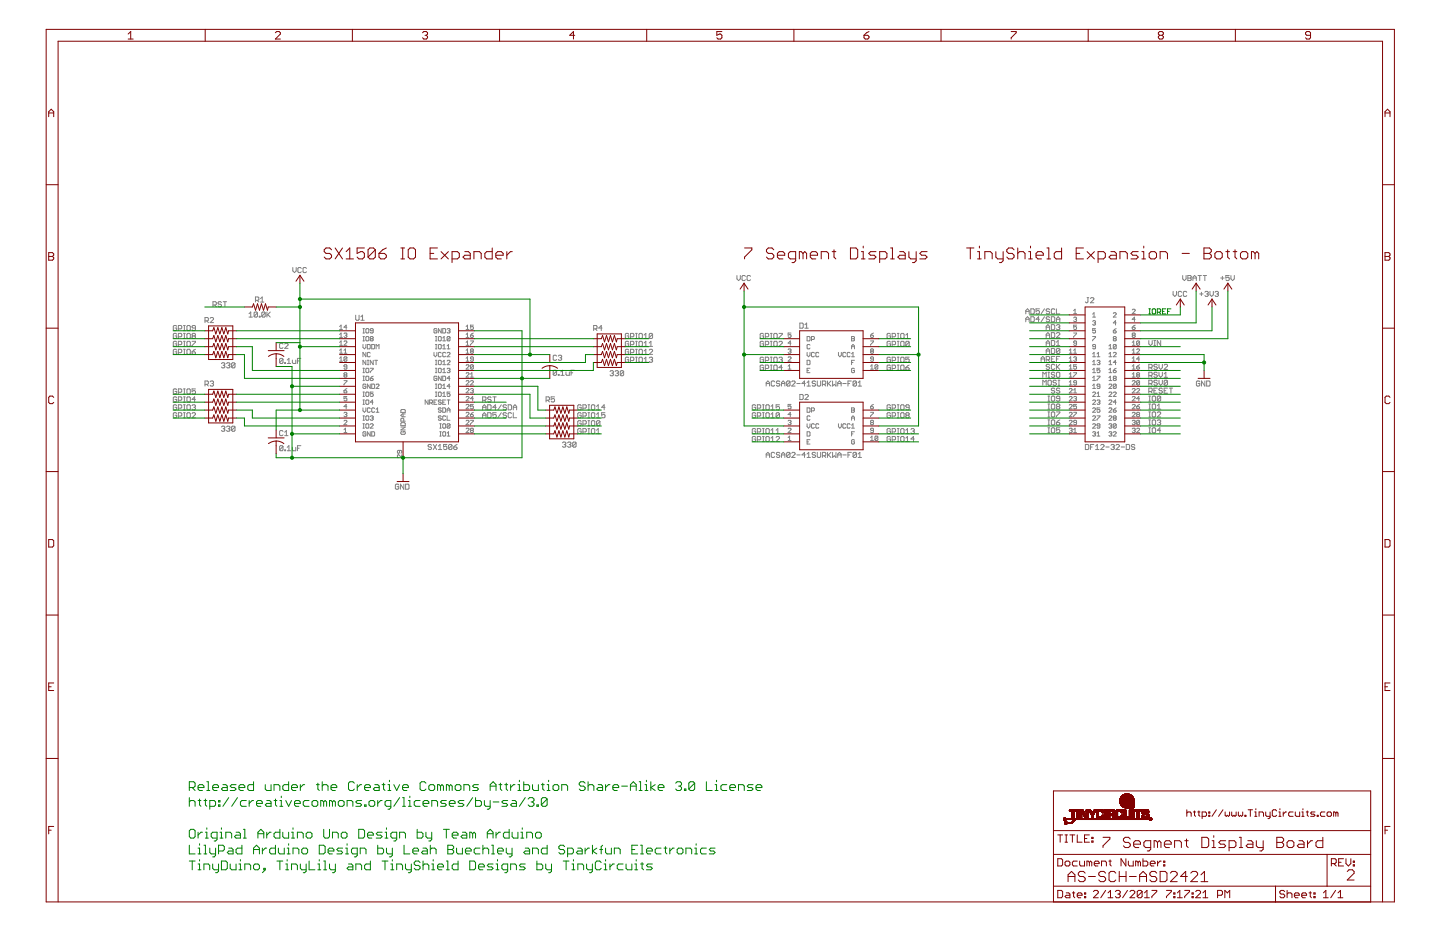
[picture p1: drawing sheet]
<svg xmlns="http://www.w3.org/2000/svg" width="432mm" height="279mm" viewBox="0 0 432 279" stroke-linecap="round" stroke-linejoin="round" font-family="sans-serif">
<g fill="none" stroke="#808080" stroke-width=".3">
<path d="M53 97.8l-.3-.2h-.5l-.2 .2v1l.2 .3h.5l.3-.3v-.5h-.5M53.5 98.6h.8l.2-.3v-.5l-.2-.2h-.8v1.5M55 97.6h.5M55 99.9h.5M55 99.1h.5M55.3 97.6v1.5M55.3 99.9v1.6M56 97.8l.3-.2h.5l.3 .2v1l-.3 .3h-.5l-.3-.3zM58.6 98.3h-.8l-.2-.2 .2-.5h.6l.2 .2v1l-.2 .3h-.6l-.2-.3M61.5 96.2h.7l.3-.3v-.5l-.3-.2h-.7v1.5M62 96.2l.5 .5M63 95.4l.3-.2h.5l.2 .2v.3l-1 1h1"/>
<path d="M63.9 91.5h.7l.3-.3v-.5l-.3-.3h-.7v1.6M64.4 91.5l.5 .5M66.4 90.7l-.3-.3h-.5l-.2 .3 .2 .5h.5l.3 .3-.3 .5h-.5l-.2-.3M66.9 90.4h1M67.4 90.4v1.6M74.7 94l.5-.5v1.6M74.7 95.1h1M76.6 90h.8l.2-.2v-.5l-.2-.3h-.8v1.6M77.1 90l.5 .6M77.2 93.8v1l-.2 .3h-.5l-.3-.3M77.2 93.8l-.2-.3h-.5l-.3 .3v1M77.2 93.8l-1 1"/>
<path d="M77.7 94.8h.3v.3h-.3zM78.1 89.5l.5-.5v1.6M78.1 90.6h1M79.5 93.8l-1 1M79.5 93.8v1l-.2 .3h-.5l-.3-.3M79.5 93.8l-.2-.3h-.5l-.3 .3v1M80 93.5v1.6M80.3 94.3l.7 .8M81 93.5l-1 1.1M87.8 80.2v1l.5 .5 .5-.5v-1M90.3 80.5l-.2-.3h-.5l-.3 .3v1l.3 .2h.5l.2-.2M91.9 80.5l-.3-.3h-.5l-.2 .3v1l.2 .2h.5l.3-.2"/>
<path d="M101.8 98.8h.9M101.8 97.9l.5-.4v1.3M104 98.1h-.9l.7-.6v1.3M106.7 94.5v1.3l.2 .2h.5l.3-.2v-1.3M108.2 96h1M108.2 95l.5-.5v1.5M108.8 98.5h.5M108.8 99.8h.5M109.1 98.5v1.3M109.7 98.7l.2-.2 .7 .2v.9l-.2 .2-.7-.2zM111.9 99.2h-.6l-.3-.2 .3-.5 .6 .2v.9l-.2 .2-.7-.2M131 98.7l-.2-.2-.7 .2v.9l.7 .2 .2-.6h-.4"/>
<path d="M132.3 98.5v1.3l-.9-1.3v1.3M132.8 98.5h.6l.2 .2v.9l-.2 .2h-.6zM134.1 98.7l.6-.2 .2 .2-.2 .5M134.5 99.2h.2M134.7 99.2l.2 .2-.2 .4-.6-.2M139.8 98.8h.8M139.8 97.9l.4-.4v1.3M141.9 97.5h-.8v.6l.6-.2 .2 .7-.2 .2-.6-.2M141.9 99.8l-.8 .7M178 98.6h.8l.2-.3v-.5l-.2-.2h-.8v1.5M178.5 98.6l.5 .5M180.6 98.3h-1.1l.8-.7v1.5"/>
<path d="M190.6 99.9h.5M190.8 99.9v1.6M221 82.6v1l.5 .5 .5-.5v-1M223.5 82.8l-.2-.2h-.5l-.3 .2v1.1l.3 .2h.5l.2-.2M225 82.8l-.2-.2h-.5l-.3 .2v1.1l.3 .2h.5l.2-.2M231 99.9h.5M231.3 99.9v1.6M233.6 99.9h1l-1 1.6M237.2 99.8h-.9v.7l.7-.2 .2 .6-.2 .3-.7-.3M239.8 96.9h.8l.3 .2v1l-.3 .3h-.8zM241.4 98.4h1M241.4 97.4l.5-.5v1.5"/>
<path d="M261.9 99.8l-.9 .7M269.1 99.9h.5M269.3 99.9v1.6M307.6 95.7h1M307.6 94.1v-1l.5-.5 .5 .5v1M307.6 96.5v-1l.5-.5 .5 .5v1M307.6 93.3h1M309.1 95h.8l.2 .2v1l-.2 .3h-.8zM309.1 92.6h.8l.2 .2v1.1l-.2 .2h-.8zM311.7 95.7h-1l.7-.7v1.5M311.7 92.6h-1v.7l.5-.2 .5 .2v.6l-.3 .2h-.5l-.2-.2M313.2 92.6l-1 1.5"/>
<path d="M313.2 95l-1 1.5M313.7 98.8v-1l.5-.5 .5 .5v1M313.7 98.1h1M314.7 95.2l-.2-.2h-.5l-.3 .2 .3 .5h.5l.2 .3-.2 .5h-.5l-.3-.3M314.7 92.8l-.2-.2h-.5l-.3 .2 .3 .5h.5l.2 .3-.2 .5h-.5l-.3-.2M315.3 97.3h.7l.3 .3v1l-.3 .2h-.7zM315.3 95h.7l.3 .2v1l-.3 .3h-.7zM315.3 99.7h.7l.3 .3v1l-.3 .2h-.7zM316.3 92.8l-.3-.2h-.5l-.2 .2v1.1l.2 .2h.5l.3-.2M316.8 100l.2-.3h.5l.3 .3v.2l-1 1h1M316.8 95.7h1M316.8 92.6v1.5h1"/>
<path d="M316.8 96.5v-1l.5-.5 .5 .5v1M316.8 97.6l.2-.3h.5l.3 .3-.3 .5M317.3 98.1h.2M317.5 98.1l.3 .2-.3 .5h-.5l-.2-.2M321.9 95.3l.7-.2 .2 .2-.2 .4M321.9 93.1l.5-.4v1.3M321.9 94h.9M321.9 99.8h.9l-.9 1.4M322.4 95.7h.2M322.6 95.7l.2 .2-.2 .5-.7-.2M322.8 97.5h-.9v.6l.5-.2 .4 .2-.2 .7-.7-.2M326 89.2h.5"/>
<path d="M326.2 89.2v1.3l-.2 .3-.5-.3M327 89.5l.2-.3h.5l.3 .3v.2l-1 1.1h1M327.6 95.1h.9M327.6 94.2l.5-.5v1.4M327.6 96.4l.7-.3 .2 .3-.2 .4M328.1 96.8h.2M328.3 96.8l.2 .2-.2 .5-.7-.3M328.5 98.5h-.9v.7l.5-.2 .4 .2-.2 .6-.7-.2M333.8 94l.3-.3 .6 .3-.9 1.1h.9M333.8 99.2h.7l.2 .4-.6 .2zM334.7 96.8h-.9l.7-.7v1.4M334.7 98.5l-.9 .7"/>
<path d="M339.5 92.9l.2-.2 .7 .2-.9 1.1h.9M339.5 98.1h.7l.2 .5-.7 .2zM340.4 95.7h-.9l.7-.6v1.3M340.4 97.5l-.9 .6M351.8 87.4v1l.5 .5 .5-.5v-1M354.3 87.6l-.2-.2h-.5l-.3 .2v1l.3 .3h.5l.2-.3M354.6 82.6v1l.6 .5 .5-.5v-1M355.9 87.6l-.3-.2h-.5l-.3 .2v1l.3 .3h.5l.3-.3M356.2 83.4h.8M356.2 82.6h.8l.2 .2-.2 .6 .2 .5-.2 .2h-.8zM357.7 83.4h1M357.7 84.1v-1l.5-.5 .5 .5v1"/>
<path d="M359.2 82.6h1.1M359.7 82.6v1.5M359.7 88.1h1.1M360.3 87.6v1M360.8 82.6h1M361.3 87.6l.2-.2h.6l.2 .2-.2 .5M361.3 82.6v1.5M361.8 88.1h.3M362.1 88.1l.2 .3-.2 .5h-.6l-.2-.3M362.8 87.4v1l.5 .5 .5-.5v-1M364.3 87.6l.3-.2h.5l.3 .2-.3 .5M364.8 88.1h.3"/>
<path d="M365.1 88.1l.3 .3-.3 .5h-.5l-.3-.3M366 83.4h1.1M366.5 82.8v1.1M368.6 82.6h-1v.8l.5-.3 .5 .3v.5l-.3 .2h-.5l-.2-.2M369.1 82.6v1l.5 .5 .5-.5v-1M53 100.2l-.3-.3h-.5l-.2 .3v1l.2 .3h.5l.3-.3v-.5h-.5M53 119.2l-.3-.2h-.5l-.2 .2v1l.2 .3h.5l.3-.3v-.5h-.5M53 105l-.3-.3h-.5l-.2 .3v1l.2 .2h.5l.3-.2v-.5h-.5M53 102.6l-.3-.3h-.5l-.2 .3v1l.2 .2h.5l.3-.2v-.5h-.5M53 116.8l-.3-.2h-.5l-.2 .2v1.1l.2 .2h.5l.3-.2v-.6h-.5M53.5 117.6h.8l.2-.3v-.5l-.2-.2h-.8v1.5M53.5 103.3h.8l.2-.2v-.5l-.2-.3h-.8v1.5"/>
<path d="M53.5 120h.8l.2-.3v-.5l-.2-.2h-.8v1.5M53.5 105.7h.8l.2-.2v-.5l-.2-.3h-.8v1.5M53.5 101h.8l.2-.3v-.5l-.2-.3h-.8v1.6M55 101.5h.5M55 119h.5M55 104.7h.5M55 106.2h.5M55 116.6h.5M55 118.1h.5M55 102.3h.5M55 103.8h.5M55.3 102.3v1.5"/>
<path d="M55.3 104.7v1.5M55.3 116.6v1.5M55.3 119v1.5M56 100.2l.3-.3h.5l.3 .3v1l-.3 .3h-.5l-.3-.3zM56.3 119h.5l.3 .2v1l-.3 .3h-.5l-.3-.3v-1zM56.3 104.7h.5l.3 .3v1l-.3 .2h-.5l-.3-.2v-1zM56.3 102.3h.5l.3 .3v1l-.3 .2h-.5l-.3-.2v-1zM56.3 116.6h.5l.3 .2v1.1l-.3 .2h-.5l-.3-.2v-1.1zM57.6 105.5h.8l.2 .5-.2 .2h-.6l-.2-.2zM57.6 102.3h1l-1 1.5M57.8 100.7l-.2 .3 .2 .5h.6l.2-.3-.2-.5M57.8 100.7l-.2-.2 .2-.6h.6l.2 .3-.2 .5"/>
<path d="M57.8 100.7h.6M58.6 116.6h-1v.7l.5-.2 .5 .2v.6l-.2 .2h-.6l-.2-.2M58.6 104.7l-1 .8M58.6 119.7h-1l.8-.7v1.5M61.5 115.2h.7l.3-.2v-.5l-.3-.3h-.7v1.5M62 115.2l.5 .5M63 114.5l.3-.3h.5l.2 .3-.2 .5M63.5 115h.3M63.8 115l.2 .2-.2 .5h-.5l-.3-.2M66.4 109l.3-.2h.5l.2 .2-.2 .5M66.9 109.5h.3M67.2 109.5l.2 .3-.2 .5h-.5l-.3-.3"/>
<path d="M67.9 109l.3-.2h.5l.2 .2-.2 .5M68.4 109.5h.3M68.7 109.5l.2 .3-.2 .5h-.5l-.3-.3M70.5 109l-.3-.2h-.5l-.3 .2v1M70.5 109v1l-.3 .3h-.5l-.3-.3M70.5 109l-1.1 1M84.9 107.7l-.3-.3h-.5l-.3 .3v1M84.9 103.2l-.3-.3h-.5l-.3 .3v1l.3 .2h.5l.3-.2M84.9 107.7v1l-.3 .3h-.5l-.3-.3M84.9 107.7l-1.1 1M85.4 108.7h.2v.3h-.2zM85.4 103.2l.2-.3h.5l.3 .3v.2l-1 1h1"/>
<path d="M86.1 107.9l.5-.5v1.6M86.1 109h1M87.7 107.9v.8l.2 .3h.8v-1.1M89.2 108.2h.5M90.2 107.4h-1v1.6M101.8 101.2h.9M101.8 103.5h.9M101.8 105.9h.9M101.8 108.3h.9M101.8 107.4l.5-.4v1.3M101.8 100.3l.5-.5v1.4M101.8 102.7l.5-.5v1.3"/>
<path d="M101.8 105l.5-.4v1.3M103.1 100.1l.7-.3 .2 .3-.2 .4M103.1 102.4l.3-.2 .6 .2-.9 1.1h.9M103.1 105.9h.9M103.1 114.1h.9l-.9 1.3M103.1 117.1h.7l.2 .5-.6 .2zM103.1 105l.5-.4v1.3M103.4 112.4l-.3-.2 .3-.5 .6 .3-.2 .4M103.4 112.4l-.3 .2 .3 .5 .6-.3-.2-.4M103.4 112.4h.4M103.6 100.5h.2M103.8 100.5l.2 .2-.2 .5-.7-.3"/>
<path d="M104 107.2l-.2-.2-.7 .2v.9M104 107.2v.9l-.2 .2-.7-.2M104 110h-.6l-.3-.2 .3-.5 .6 .3v.8l-.2 .3-.7-.3M104 118.9h-.9v.6l.5-.2 .4 .2-.2 .7-.7-.2M104 116.5l-.9 .6M104 107.2l-.9 .9M108.8 100.9h.5M108.8 102.2h.5M108.8 111.7h.5M108.8 110.4h.5M108.8 114.1h.5M108.8 112.8h.5"/>
<path d="M108.8 118.9h.5M108.8 117.5h.5M108.8 119.9h.5M108.8 103.3v.8l.5 .5 .4-.5v-.8M109.1 100.9v1.3M109.1 110.4v1.3M109.1 112.8v1.3M109.1 117.5v1.4M109.1 119.9v1.3M109.7 110.6l.2-.2 .7 .2v.9l-.2 .2-.7-.2zM109.7 113l.2-.2 .7 .2v.9l-.2 .2-.7-.2zM109.7 115.4l-.2-.3-.7 .3v.8l.3 .3 .6-.3v-.4h-.4"/>
<path d="M109.7 117.8l.2-.3 .7 .3v.8l-.2 .3-.7-.3zM109.7 105.6v1.4l-.9-1.4v1.4M109.7 108v1.3l-.9-1.3v1.3M109.9 100.9l.7 .2v.9l-.2 .2-.7-.2v-.9zM110.2 103.3h.6l.2 .2v.9l-.2 .2h-.6zM110.2 109.3h.4M110.2 108h.4M110.4 108v1.3M111 105.9l-.2-.3-.6 .3v.8l.2 .3 .6-.3M111 110.4h.9l-.9 1.3M111 113.4h.7l.2 .5-.6 .2zM111 115.1v1.4l-.8-1.4v1.4"/>
<path d="M111.3 101.5l-.3-.2 .3-.4 .6 .2-.2 .4M111.3 101.5l-.3 .3 .3 .4 .6-.2-.2-.5M111.3 101.5h.4M111.5 103.3h.6l.2 .2v.9l-.2 .2h-.6zM111.5 115.1h.6l.2 .3v.8l-.2 .3h-.6zM111.9 117.5h-.9v.7l.5-.2 .4 .2-.2 .7-.7-.3M111.9 108v1.3l-.9-1.3v1.3M111.9 112.8l-.9 .6M112.4 108h.8M112.8 115.4l.2-.3 .6 .3-.8 1.1h.8M112.8 104.6v-1.3l.4 .4 .4-.4v1.3M112.8 108v1.3"/>
<path d="M128.4 119.9v1.3l-.9-1.3v1.3M130.1 105.6v.9l.5 .5 .4-.5v-.9M130.6 100.9h.4M130.6 102.2h.4M130.6 104.6h.4M130.6 103.3h.4M130.6 109.3h.4M130.6 108h.4M130.6 111.7h.4M130.6 110.4h.4M130.6 116.5h.4M130.6 115.1h.4"/>
<path d="M130.6 118.9h.4M130.6 117.5h.4M130.8 100.9v1.3M130.8 103.3v1.3M130.8 108v1.3M130.8 110.4v1.3M130.8 115.1v1.4M130.8 117.5v1.4M131 113l-.2-.2-.7 .2v.9l.7 .2 .2-.7h-.4M131 119.9h-.9v1.3h.9M131.4 103.5l.3-.2 .6 .2v.9l-.2 .2-.7-.2zM131.4 110.6l.3-.2 .6 .2v.9l-.2 .2-.7-.2z"/>
<path d="M131.7 100.9l.6 .2v.9l-.2 .2-.7-.2v-.9zM131.7 108l.6 .2v.9l-.2 .2-.7-.2v-.9zM131.7 115.1l.6 .3v.8l-.2 .3-.7-.3v-.8zM131.7 117.5l.6 .3v.8l-.2 .3-.7-.3v-.8zM132.3 105.9l-.2-.3-.7 .3v.8l.3 .3 .6-.3M132.3 112.8v1.3l-.9-1.3v1.3M132.8 102.2h.8M132.8 104.6h.8M132.8 109.3h.8M132.8 111.7h.8M132.8 112.8h.6l.2 .2v.9l-.2 .2h-.6zM132.8 116.5h.8"/>
<path d="M132.8 118.9h.8M132.8 101.3l.4-.4v1.3M132.8 103.7l.4-.4v1.3M132.8 108.5l.4-.5v1.3M132.8 110.8l.4-.4v1.3M132.8 115.6l.4-.5v1.4M132.8 118l.4-.5v1.4M133.6 105.9l-.2-.3-.6 .3v.8l.2 .3 .6-.3M133.6 119.9h-.8v1.3h.8M134.1 103.7l.4-.4v1.3M134.1 104.6h.8M134.1 105.9l.2-.3 .6 .3-.8 1.1h.8"/>
<path d="M134.1 108.2l.2-.2 .6 .2-.8 1.1h.8M134.1 110.6l.6-.2 .2 .2-.2 .5M134.1 119.9h.8M134.5 119.9v1.3M134.5 111.1h.2M134.7 111.1l.2 .2-.2 .4-.6-.2M134.9 101.1l-.6-.2-.2 .2v.9M134.9 117.5h-.8v.7l.6-.2 .2 .6-.2 .3-.6-.3M134.9 101.1v.9l-.2 .2-.6-.2M134.9 113.4h-.8l.6-.6v1.3M134.9 115.8h-.8l.6-.7v1.4M134.9 101.1l-.8 .9"/>
<path d="M139.8 112l.2-.3 .6 .3-.8 1.1h.8M139.8 101.2h.8M139.8 103.5h.8M139.8 105.9h.8M139.8 108.3h.8M139.8 109.6l.2-.3 .6 .3-.8 1.1h.8M139.8 114.3l.2-.2 .6 .2-.8 1.1h.8M139.8 116.7l.2-.2 .6 .2-.8 1.1h.8M139.8 119.1l.2-.2 .6 .2-.8 1.1h.8M139.8 100.3l.4-.5v1.4M139.8 102.7l.4-.5v1.3M139.8 105l.4-.4v1.3"/>
<path d="M139.8 107.4l.4-.4v1.3M141.1 102.2h.8l-.8 1.3M141.1 100.5h.6l.2 .4-.6 .3zM141.1 114.3l.2-.2 .6 .2-.8 1.1h.8M141.1 113.1h.8M141.1 116.7l.6-.2 .2 .2-.2 .4M141.1 112.2l.4-.5v1.4M141.3 105.3l-.2-.3 .2-.4 .6 .2-.2 .5M141.3 105.3l-.2 .2 .2 .4 .6-.2-.2-.4M141.3 105.3h.4M141.5 117.1h.2M141.7 117.1l.2 .3-.2 .4-.6-.2"/>
<path d="M141.9 107.6h-.6l-.2-.2 .2-.4 .6 .2v.9l-.2 .2-.6-.2M141.9 109.6v.8l-.2 .3-.6-.3M141.9 109.6l-.6-.3-.2 .3v.8M141.9 119.5h-.8l.6-.6v1.3M141.9 109.6l-.8 .8M144.7 120h.8l.2-.3v-.5l-.2-.2h-.8v1.5M145.2 120l.5 .5M147.3 119.2l-.3-.2h-.5l-.3 .2 .3 .5h.5l.3 .3-.3 .5h-.5l-.3-.3M147.8 119h1M148.3 119v1.5M163.7 120h.8l.3-.3v-.5l-.3-.2h-.8v1.5M164.3 120l.5 .5"/>
<path d="M166.3 119h-1v.7l.5-.2 .5 .2v.5l-.3 .3h-.5l-.2-.3M166.9 106.7l-.3-.2h-.5l-.2 .2v1.1l.2 .2h.5l.3-.2M166.9 111.3l-.3-.3h-.5l-.2 .3v1M166.9 111.3v1l-.3 .2h-.5l-.2-.2M166.9 111.3l-1 1M167.4 112.3h.3v.2h-.3zM167.4 106.7l.3-.2h.5l.2 .2-.2 .6M167.9 107.3h.3M168.2 112.5h1M168.2 111.5l.5-.5v1.5M168.2 107.3l.2 .2-.2 .5h-.5l-.3-.2M169.7 111.5v.8l.3 .2h.7v-1"/>
<path d="M171.2 111.8h.5M172.3 111h-1.1v1.5M182.9 111.4l.3-.3h.5l.2 .3-.2 .5M183.4 111.9h.3M183.7 111.9l.2 .2-.2 .5h-.5l-.3-.2M184.4 111.4l.3-.3h.5l.3 .3-.3 .5M185 111.9h.2M185.2 111.9l.3 .2-.3 .5h-.5l-.3-.2M187 111.4l-.2-.3h-.6l-.2 .3v1M187 111.4v1l-.2 .2h-.6l-.2-.2M187 111.4l-1 1M188.5 100.2l-.2-.3h-.5l-.3 .3v1l.3 .3h.5l.2-.3v-.5h-.5"/>
<path d="M188.5 107.3l-.2-.2h-.5l-.3 .2v1.1l.3 .2h.5l.2-.2v-.6h-.5M188.5 105l-.2-.3h-.5l-.3 .3v1l.3 .2h.5l.2-.2v-.5h-.5M188.5 102.6l-.2-.3h-.5l-.3 .3v1l.3 .2h.5l.2-.2v-.5h-.5M189.1 105.7h.7l.3-.2v-.5l-.3-.3h-.7v1.5M189.1 108.1h.7l.3-.3v-.5l-.3-.2h-.7v1.5M189.1 103.3h.7l.3-.2v-.5l-.3-.3h-.7v1.5M189.1 101h.7l.3-.3v-.5l-.3-.3h-.7v1.6M190.6 101.5h.5M190.6 104.7h.5M190.6 106.2h.5M190.6 107.1h.5M190.6 108.6h.5"/>
<path d="M190.6 102.3h.5M190.6 103.8h.5M190.8 102.3v1.5M190.8 104.7v1.5M190.8 107.1v1.5M191.6 100.2l.3-.3h.5l.2 .3v1l-.2 .3h-.5l-.3-.3zM191.9 104.7h.5l.2 .3v1l-.2 .2h-.5l-.3-.2v-1zM191.9 107.1h.5l.2 .2v1.1l-.2 .2h-.5l-.3-.2v-1.1zM191.9 102.3h.5l.2 .3v1l-.2 .2h-.5l-.3-.2v-1zM193.1 101.5h1.1M193.1 106.2h1.1M193.1 108.6h1.1"/>
<path d="M193.1 103.8h1.1M193.1 100.5l.6-.6v1.6M193.1 102.8l.6-.5v1.5M193.1 105.2l.6-.5v1.5M193.1 107.6l.6-.5v1.5M194.7 105l.2-.3h.5l.3 .3v.2l-1 1h1M194.7 107.3l.2-.2h.5l.3 .2-.3 .5M194.7 103.8h1M194.7 102.8l.5-.5v1.5M195.2 107.8h.2M195.4 107.8l.3 .3-.3 .5h-.5l-.2-.2M195.7 100.2v1l-.3 .3h-.5l-.2-.3"/>
<path d="M195.7 100.2l-.3-.3h-.5l-.2 .3v1M195.7 100.2l-1 1M229 100.2l-.3-.3h-.5l-.3 .3v1l.3 .3h.5l.3-.3v-.5h-.5M229 107.3l-.3-.2h-.5l-.3 .2v1.1l.3 .2h.5l.3-.2v-.6h-.5M229 109.7l-.3-.2h-.5l-.3 .2v1l.3 .3h.5l.3-.3v-.5h-.5M229 102.6l-.3-.3h-.5l-.3 .3v1l.3 .2h.5l.3-.2v-.5h-.5M229.5 103.3h.8l.2-.2v-.5l-.2-.3h-.8v1.5M229.5 110.5h.8l.2-.3v-.5l-.2-.2h-.8v1.5M229.5 108.1h.8l.2-.3v-.5l-.2-.2h-.8v1.5M229.5 101h.8l.2-.3v-.5l-.2-.3h-.8v1.6M229.7 115h1.1M229.7 115.7v-1l.6-.5 .5 .5v1"/>
<path d="M231 101.5h.5M231 109.5h.5M231 111h.5M231 107.1h.5M231 108.6h.5M231 102.3h.5M231 103.8h.5M231.3 102.3v1.5M231.3 107.1v1.5M231.3 109.5v1.5M232 100.2l.3-.3h.5l.2 .3v1l-.2 .3h-.5l-.3-.3zM232 102.6l.3-.3h.5l.2 .3v1l-.2 .2h-.5l-.3-.2z"/>
<path d="M232.3 114.5l-.3-.3h-.5l-.2 .3v1l.2 .2h.5l.3-.2M232.3 109.5h.5l.2 .2v1l-.2 .3h-.5l-.3-.3v-1zM232.3 107.1h.5l.2 .2v1.1l-.2 .2h-.5l-.3-.2v-1.1zM233.6 107.3l.2-.2h.5l.3 .2-.3 .5M233.6 102.6l.2-.3h.5l.3 .3v.2l-1 1h1M233.8 114.5l-.2-.3h-.5l-.3 .3 .3 .5h.5l.2 .2-.2 .5h-.5l-.3-.2M234.1 107.8h.2M234.3 115h1.1M234.3 115.7v-1l.5-.5 .6 .5v1M234.3 107.8l.3 .3-.3 .5h-.5l-.2-.2M234.6 110.2h-1l.7-.7v1.5M236.3 107.2l.2-.2 .7 .2-.9 1.1h.9"/>
<path d="M236.3 104.8l.7-.2 .2 .2-.2 .5M236.3 110.7h.9M236.3 109.8l.5-.5v1.4M236.8 105.3h.2M236.9 114.5l-.3-.3h-.5l-.2 .3v1M236.9 114.5v1l-.3 .2h-.5l-.2-.2M236.9 114.5l-1 1M237 105.3l.2 .2-.2 .4-.7-.2M237.2 102.9h-.9l.7-.7v1.3M237.4 114.5l.3-.3h.5l.2 .3v.2l-1 1h1M238.9 115h1M239.8 118.3h.8l.3 .2v1l-.3 .3h-.8z"/>
<path d="M241.4 118.5l.2-.2h.5l.3 .2v.3l-1 1h1M241.5 115h-1l.7-.8v1.5M242 115.7h1M242 114.7l.5-.5v1.5M242 111.1h.4M242 100.9h.7l.2 .2v.9l-.2 .2h-.7zM242 108h.7l.2 .2v.9l-.2 .2h-.7zM242 105.6v.9l.4 .5 .5-.5v-.9M242.9 103.5l-.2-.2-.7 .2v.9l.2 .2 .7-.2M242.9 110.4h-.9v1.3h.9M243.3 101.8h.7l.2-.3-.2-.6h-.7v1.3M244.2 105.9l-.2-.3-.7 .3v.8l.2 .3 .7-.3"/>
<path d="M244.6 114.5l-.3-.3h-.5l-.3 .5 .3 .3h.5l.3 .5-.3 .2h-.5l-.3-.2M245.1 114.2v1.3l.2 .2h.5l.3-.2v-1.3M245.5 105.9l-.2-.3-.7 .3v.8l.3 .3 .6-.3M246.6 115.2h.8l.2-.2v-.5l-.2-.3h-.8v1.5M247.1 115.2l.5 .5M248.1 114.2v1.5M248.4 115l.8 .7M249.2 114.2l-1.1 1M249.7 114.2v1.5l.5-.5 .5 .5v-1.5M251.2 115h1M251.2 115.7v-1l.5-.5 .5 .5v1M251.4 105.6v.9l.4 .5 .5-.5v-.9"/>
<path d="M252.7 115h1M253.6 105.9l-.2-.3-.7 .3v.8l.2 .3 .7-.3M254.3 115h.5M254.9 105.9l-.2-.3-.7 .3v.8l.3 .3 .6-.3M255.3 114.2h-1v1.5M255.4 106.1l.4-.5v1.4M255.4 108.7h.4M255.4 100.9h.6l.2 .2-.2 .4 .2 .5-.2 .2h-.6zM255.4 101.5h.6M255.4 103.9h.8M255.4 107h.8M255.4 104.6v-.9l.4-.4 .4 .4v.9"/>
<path d="M256.2 110.6l-.2-.2-.6 .2v.9l.6 .2 .2-.6h-.4M256.2 108h-.8v1.3M256.8 114.5l-.2-.3h-.5l-.3 .3v1M256.8 114.5v1l-.2 .2h-.5l-.3-.2M256.8 114.5l-1 1M257.3 115.7h1M257.3 114.7l.5-.5v1.5M261 102.2h.9l-.9 1.3M261 100.5h.7l.2 .4-.6 .3zM261 110.7h.9M261 109.8l.5-.5v1.4M261.3 105.3l-.3-.3 .3-.4 .6 .2-.2 .5"/>
<path d="M261.3 105.3l-.3 .2 .3 .4 .6-.2-.2-.4M261.3 105.3h.4M261.9 107.6h-.6l-.3-.2 .3-.4 .6 .2v.9l-.2 .2-.7-.2M263.2 109.6v.8l-.2 .3-.6-.3M263.2 109.6l-.6-.3-.2 .3v.8M263.2 109.6l-.8 .8M267 100.2l-.2-.3h-.5l-.3 .3v1l.3 .3h.5l.2-.3v-.5h-.5M267 107.3l-.2-.2h-.5l-.3 .2v1.1l.3 .2h.5l.2-.2v-.6h-.5M267 102.6l-.2-.3h-.5l-.3 .3v1l.3 .2h.5l.2-.2v-.5h-.5M267 109.7l-.2-.2h-.5l-.3 .2v1l.3 .3h.5l.2-.3v-.5h-.5M267.5 103.3h.8l.2-.2v-.5l-.2-.3h-.8v1.5M267.5 108.1h.8l.2-.3v-.5l-.2-.2h-.8v1.5"/>
<path d="M267.5 110.5h.8l.2-.3v-.5l-.2-.2h-.8v1.5M267.5 101h.8l.2-.3v-.5l-.2-.3h-.8v1.6M269.1 101.5h.5M269.1 109.5h.5M269.1 111h.5M269.1 107.1h.5M269.1 108.6h.5M269.1 102.3h.5M269.1 103.8h.5M269.3 102.3v1.5M269.3 107.1v1.5M269.3 109.5v1.5"/>
<path d="M270.1 100.2l.2-.3h.5l.3 .3v1l-.3 .3h-.5l-.2-.3zM270.1 107.3l.2-.2h.5l.3 .2v1.1l-.3 .2h-.5l-.2-.2zM270.1 109.7l.2-.2h.5l.3 .2v1l-.3 .3h-.5l-.2-.3zM270.3 102.3h.5l.3 .3v1l-.3 .2h-.5l-.2-.2v-1zM271.6 100.5l.5-.6v1.6M271.6 101.5h1M271.6 110.2h.8l.2 .5-.2 .3h-.5l-.3-.3zM272.6 107.1h-1v.7l.5-.2 .5 .2v.6l-.2 .2h-.5l-.3-.2M272.6 109.5l-1 .7M272.6 102.6l-.2-.3h-.5l-.3 .3v1M272.6 102.6v1l-.2 .2h-.5l-.3-.2M272.6 102.6l-1 1"/>
<path d="M312.2 108.4v-1l.5-.6 .5 .6v1M312.2 107.6h1M312.7 113.1v-1.5l.5 .5 .5-.5v1.5M312.7 115.5v-1.5l.5 .5 .5-.5v1.5M313.7 102.8h1M313.7 106v-1l.5-.5 .5 .5v1M313.7 105.2h1M313.7 101.2v-1l.5-.5 .5 .5v1M313.7 103.6v-1l.5-.5 .5 .5v1M313.7 107.9h.8l.2-.3v-.5l-.2-.3h-.8v1.6M313.7 100.5h1M314.2 107.9l.5 .5"/>
<path d="M314.2 114.2l.3-.2h.5l.3 .2v1.1l-.3 .2h-.5l-.3-.2zM314.2 113.1h.5M314.2 111.6h.5M314.2 118.7h.5M314.5 111.6v1.5M314.5 118.7v1.5M314.7 109.5l-.2-.3h-.5l-.3 .3 .3 .5h.5l.2 .2-.2 .5h-.5l-.3-.2M315.3 102.1h.7l.3 .2v1.1l-.3 .2h-.7zM315.3 104.5h.7l.3 .2v1l-.3 .3h-.7zM315.3 107.6h.5M315.5 118.7h.5l.3 .3v1l-.3 .2h-.5l-.2-.2v-1zM316.3 111.8l-.3-.2h-.5l-.2 .5 .2 .3h.5l.3 .5-.3 .2h-.5l-.2-.2"/>
<path d="M316.3 109.5l-.3-.3h-.5l-.2 .3v1l.2 .2h.5l.3-.2M316.3 116.6l-.3-.2h-.5l-.2 .5 .2 .2h.5l.3 .5-.3 .3h-.5l-.2-.3M316.3 106.8h-1v1.6h1M316.8 114.2l-.3-.2h-.5l-.2 .2 .2 .5h.5l.3 .3-.3 .5h-.5l-.2-.2M316.8 111.8l.2-.2h.5l.3 .2v1.1l-.3 .2h-.5l-.2-.2zM316.8 109.2v1.5M316.8 103.6h1M316.8 102.6l.5-.5v1.5M316.8 107.6h.5M317 110l.8 .7M317.3 114h.5M317.3 115.5h.5"/>
<path d="M317.5 114v1.5M317.8 109.2l-1 1M317.8 119.5h-.8l-.2-.2 .2-.6h.5l.3 .3v1l-.3 .2h-.5l-.2-.2M317.8 116.6l-.3-.2h-.5l-.2 .2 .2 .5h.5l.3 .3-.3 .5h-.5l-.2-.3M317.8 104.7l-.3-.2h-.5l-.2 .2v1M317.8 106.8h-1v1.6M317.8 104.7v1l-.3 .3h-.5l-.2-.3M317.8 104.7l-1 1M320.6 105l.5-.4v1.3M320.6 107.4l.5-.4v1.3M320.6 109.8l.5-.5v1.4M320.6 112.2l.5-.5v1.4"/>
<path d="M320.6 114.6l.5-.5v1.3M320.6 105.9h.9M320.6 119.1l.2-.2 .7 .2-.9 1.1h.9M320.6 108.3h.9M320.6 116.7l.2-.2 .7 .2-.9 1.1h.9M320.6 110.7h.9M320.6 113.1h.9M320.6 115.4h.9M321.9 111.7h.9l-.9 1.4M321.9 105l.5-.4v1.3M321.9 116.9l.5-.4v1.3M321.9 107.2l.7-.2 .2 .2-.2 .4"/>
<path d="M321.9 119.1l.7-.2 .2 .2-.2 .4M321.9 105.9h.9M321.9 117.8h.9M322.4 107.6h.2M322.4 119.5h.2M322.6 107.6l.2 .2-.2 .5-.7-.2M322.6 119.5l.2 .2-.2 .5-.7-.2M322.8 114.8h-.6l-.3-.2 .3-.5 .6 .2v.9l-.2 .2-.7-.2M322.8 102.9h-.6l-.3-.2 .3-.5 .6 .2v.9l-.2 .2-.7-.2M322.8 109.3h-.9v.7l.5-.2 .4 .2-.2 .7-.7-.3M327.6 106.1l.5-.5v1.4M327.6 108.5l.5-.5v1.3"/>
<path d="M327.6 110.8l.5-.4v1.3M327.6 113.2l.5-.4v1.3M327.6 115.6l.5-.5v1.4M327.6 100.9h.9l-.9 1.3M327.6 117.8l.3-.3 .6 .3-.9 1.1h.9M327.6 107h.9M327.6 109.3h.9M327.6 111.7h.9M327.6 114.1h.9M327.6 116.5h.9M328.5 103.9h-.6l-.3-.2 .3-.4 .6 .2v.9l-.2 .2-.7-.2M329 108.2l.6-.2 .2 .2-.2 .5"/>
<path d="M329 107h.8M329 106.1l.4-.5v1.4M329 118l.4-.5v1.4M329 112.8h.8l-.8 1.3M329 118.9h.8M329.4 108.7h.2M329.6 108.7l.2 .2-.2 .4-.6-.2M329.8 110.4h-.8v.7l.6-.3 .2 .7-.2 .2-.6-.2M329.8 115.8h-.6l-.2-.2 .2-.5 .6 .3v.8l-.2 .3-.6-.3M332.5 115.4l.2-.3 .7 .3-.9 1.1h.9M332.5 104.6h.9M332.5 103.7l.5-.4v1.3"/>
<path d="M332.5 106.1l.5-.5v1.4M332.5 108.5l.5-.5v1.3M332.5 110.8l.5-.4v1.3M332.5 113.2l.5-.4v1.3M332.5 107h.9M332.5 109.3h.9M332.5 111.7h.9M332.5 114.1h.9M332.5 117.8l.2-.3 .7 .3-.9 1.1h.9M333.8 105.9l.3-.3 .6 .3-.9 1.1h.9M333.8 111.1h.7l.2 .4-.6 .2zM333.8 117.8l.3-.3 .6 .3-.9 1.1h.9"/>
<path d="M334.1 101.5l-.3-.2 .3-.4 .6 .2-.2 .4M334.1 101.5l-.3 .3 .3 .4 .6-.2-.2-.5M334.1 113.4l-.3-.2 .3-.4 .6 .2-.2 .4M334.1 113.4l-.3 .2 .3 .5 .6-.2-.2-.5M334.1 101.5h.4M334.1 113.4h.4M334.7 108.7h-.9l.7-.7v1.3M334.7 115.4v.8l-.2 .3-.7-.3M334.7 103.5v.9l-.2 .2-.7-.2M334.7 103.5l-.2-.2-.7 .2v.9M334.7 115.4l-.6-.3-.3 .3v.8M334.7 103.5l-.9 .9"/>
<path d="M334.7 110.4l-.9 .7M334.7 115.4l-.9 .8M339.5 114.3l.2-.2 .7 .2-.9 1.1h.9M339.5 116.7l.2-.2 .7 .2-.9 1.1h.9M339.5 119.1l.2-.2 .7 .2-.9 1.1h.9M339.5 103.5h.9M339.5 102.7l.5-.5v1.3M339.5 105l.5-.4v1.3M339.5 107.4l.5-.4v1.3M339.5 109.8l.5-.5v1.4M339.5 112.2l.5-.5v1.4M339.5 105.9h.9"/>
<path d="M339.5 108.3h.9M339.5 110.7h.9M339.5 113.1h.9M339.7 100.5l-.2-.2 .2-.5 .7 .3-.2 .4M339.7 100.5l-.2 .2 .2 .5 .7-.3-.2-.4M339.7 100.5h.5M340.8 104.8l.3-.2 .6 .2-.9 1.1h.9M340.8 110h.7l.2 .4-.6 .3zM340.8 116.7l.3-.2 .6 .2-.9 1.1h.9M341.1 112.4l-.3-.2 .3-.5 .6 .3-.2 .4M341.1 112.4l-.3 .2 .3 .5 .6-.3-.2-.4M341.1 112.4h.4"/>
<path d="M341.7 102.4l-.6-.2-.3 .2v.9M341.7 102.4v.9l-.2 .2-.7-.2M341.7 114.3l-.2-.2-.7 .2v.9M341.7 114.3v.9l-.2 .2-.7-.2M341.7 102.4l-.9 .9M341.7 107.6h-.9l.7-.6v1.3M341.7 119.5h-.9l.7-.6v1.3M341.7 109.3l-.9 .7M341.7 114.3l-.9 .9M344.5 115h.7l.3-.3v-.5l-.3-.2h-.7v1.5M344.5 117.4h.7l.3-.3v-.5l-.3-.2h-.7v1.5M344.5 102.1v1l.5 .5 .5-.5v-1"/>
<path d="M344.5 110.2h.7l.3-.2v-.5l-.3-.3h-.7v1.5M344.5 112.6h.7l.3-.2v-.6l-.3-.2h-.7v1.5M344.5 118.7h.5M344.7 118.7v1.5M345 117.4l.5 .5M345 112.6l.5 .5M345 110.2l.5 .5M345 115l.5 .5M345.5 119l.3-.3h.5l.2 .3v1l-.2 .2h-.5l-.3-.2zM346 117.1h.5M346 103.6h.5M346 102.1h.5"/>
<path d="M346.3 102.1v1.5M347 114.2l-.2-.2h-.5l-.3 .5 .3 .2h.5l.2 .6-.2 .2h-.5l-.3-.2M347 109.5l-.2-.3h-.5l-.3 .5 .3 .3h.5l.2 .5-.2 .2h-.5l-.3-.2M347 111.8l-.2-.2h-.5l-.3 .5 .3 .3h.5l.2 .5-.2 .2h-.5l-.3-.2M347 116.4h-1v1.5h1M347.5 114v1l.5 .5 .6-.5v-1M347.5 111.6v1l.5 .5 .6-.5v-1M347.5 109.2v1l.5 .5 .6-.5v-1M348 119v1l-.2 .2h-.5l-.3-.2M348 119l-.2-.3h-.5l-.3 .3v1M348 102.1v1.5l-1-1.5v1.5M348 119l-1 1"/>
<path d="M348.6 116.6l-.3-.2h-.5l-.3 .2 .3 .5h.5l.3 .3-.3 .5h-.5l-.3-.3M349.1 112.1l.5-.5v1.5M349.1 109.5l.2-.3h.5l.3 .3v.2l-1 1h1M349.1 113.1h1M349.1 117.1h.5M350.1 114.2l-.3-.2h-.5l-.2 .2v1.1M350.1 114.2v1.1l-.3 .2h-.5l-.2-.2M350.1 116.4h-1v1.5h1M350.1 114.2l-1 1.1M350.6 116.4h1M351.1 116.4v1.5M359.8 114.5l-.3-.3h-.5l-.2 .3v1l.2 .2h.5l.3-.2v-.5h-.5"/>
<path d="M361.3 114.2v1.5l-1-1.5v1.5M361.8 114.2h.8l.2 .3v1l-.2 .2h-.8zM53 124l-.3-.3h-.5l-.2 .3v1l.2 .2h.5l.3-.2v-.5h-.5M53 121.6l-.3-.3h-.5l-.2 .3v1l.2 .3h.5l.3-.3v-.5h-.5M53.5 122.4h.8l.2-.3v-.5l-.2-.3h-.8v1.6M53.5 124.7h.8l.2-.2v-.5l-.2-.3h-.8v1.5M55 120.5h.5M55 125.2h.5M55 123.7h.5M55 122.9h.5M55 121.3h.5M55.3 121.3v1.6"/>
<path d="M55.3 123.7v1.5M56 124l.3-.3h.5l.3 .3v1l-.3 .2h-.5l-.3-.2zM56.3 121.3h.5l.3 .3v1l-.3 .3h-.5l-.3-.3v-1zM57.6 121.6l.2-.3h.6l.2 .3-.2 .5M57.6 124l.2-.3h.6l.2 .3v.2l-1 1h1M58.1 122.1h.3M58.4 122.1l.2 .3-.2 .5h-.6l-.2-.3M66.4 128l.3-.2h.5l.2 .2-.2 .5M66.9 128.5h.3M67.2 128.5l.2 .3-.2 .5h-.5l-.3-.3M67.9 128l.3-.2h.5l.2 .2-.2 .5M68.4 128.5h.3"/>
<path d="M68.7 128.5l.2 .3-.2 .5h-.5l-.3-.3M70.5 128l-.3-.2h-.5l-.3 .2v1M70.5 128v1l-.3 .3h-.5l-.3-.3M70.5 128l-1.1 1M84.9 129.3l-.3-.2h-.5l-.3 .2v1l.3 .3h.5l.3-.3M84.9 133.9l-.3-.3h-.5l-.3 .3v1M84.9 133.9v1l-.3 .2h-.5l-.3-.2M84.9 133.9l-1.1 1M85.4 134.9h.2v.2h-.2zM85.4 130.6h1M85.4 129.6l.5-.5v1.5M86.1 135.1h1"/>
<path d="M86.1 134.1l.5-.5v1.5M87.7 134.1v.8l.2 .2h.8v-1M89.2 134.4h.5M90.2 133.6h-1v1.5M103.1 123.8l.7-.2 .2 .2-.2 .5M103.1 126.2l.3-.2 .6 .2-.9 1.1h.9M103.1 129.7h.9M103.1 128.8l.5-.4v1.3M103.6 124.3h.2M103.8 124.3l.2 .2-.2 .4-.7-.2M104 121.9h-.9l.7-.7v1.4M108.8 121.2h.5"/>
<path d="M108.8 126h.5M108.8 124.7h.5M108.8 128.4h.5M108.8 127h.5M108.8 122.3v.9l.5 .4 .4-.4v-.9M109.1 124.7v1.3M109.1 127v1.4M109.7 120.1l.2-.2 .7 .2v.9l-.2 .2-.7-.2zM109.7 124.9l.2-.2 .7 .2v.9l-.2 .2-.7-.2zM109.7 127.3l.2-.3 .7 .3v.8l-.2 .3-.7-.3zM109.7 129.6l-.2-.2-.7 .2v.9l.3 .2 .6-.2v-.4h-.4M111 122.5l-.2-.2-.6 .2v.9l.2 .2 .6-.2"/>
<path d="M111 124.9l.7-.2 .2 .2-.2 .4M111 127.3l.3-.3 .6 .3-.9 1.1h.9M111 129.4v1.3l-.8-1.3v1.3M111.5 125.3h.2M111.5 129.4h.6l.2 .2v.9l-.2 .2h-.6zM111.7 125.3l.2 .2-.2 .5-.7-.2M111.9 120.6h-.9l.7-.7v1.3M112.3 122.5l-.2-.2-.6 .2v.9l.2 .2 .6-.2M112.8 123.6h.8M112.8 122.7l.4-.4v1.3M119.8 135v.7l-.2 .2-.4-.2 .2-.7h.8l.3 .3-.3 .6M120.2 123l.2-.2h.9l.2 .2v.6h-1.3z"/>
<path d="M120.2 128h1.3l-1.3 .9h1.3M120.4 129.3l-.2 .3 .2 .6h.9l.2-.2-.2-.7h-.4v.5M120.4 126.7h.9l.2 .2v.7h-1.3v-.7zM120.5 136.3v.9l-.9-.9-.4 .3 .2 .6M120.9 124.1v.8M121.1 126.3v-.7l-.7-.2-.2 .2v.7h1.3M121.5 124.1h-.9l-.4 .4 .4 .4h.9M128.8 120.8h.7l.2-.7-.2-.2h-.7v1.3M129.2 120.8l.5 .4M129.4 133.5l-.3-.3h-.5l-.2 .3 .2 .5h.5l.3 .3-.3 .5h-.5l-.2-.3M129.9 133.2l1 1.6M130.1 120.6h.5"/>
<path d="M130.9 133.2l-1 1.6M131.4 134.8h1.1M131.4 133.8l.6-.6v1.6M131.9 128.4h.4M131.9 127h.4M131.9 129.4h.4M131.9 130.7h.4M132.1 127v1.4M132.1 129.4v1.3M132.3 124.9l-.2-.2-.7 .2 .3 .4 .6 .2-.2 .5-.7-.2M132.3 120.1l-.2-.2-.7 .2 .3 .5 .6 .2-.2 .4-.7-.2M132.3 122.5l-.6-.2-.3 .4 .7 .2 .2 .5-.2 .2-.7-.2"/>
<path d="M132.8 120.6h.4M132.8 122.3h.6l.2 .2v.9l-.2 .2h-.6zM133 127l.6 .3v.8l-.2 .3-.6-.3v-.8zM133 129.4l.6 .2v.9l-.2 .2-.6-.2v-.9zM133.6 124.9l-.2-.2-.6 .2v.9l.2 .2 .6-.2M134 133.2h-1v.8l.5-.2 .5 .2v.5l-.2 .3h-.6l-.2-.3M134.1 129.9l.4-.5v1.3M134.1 123.6v-.9l.4-.4 .4 .4v.9M134.1 124.7v1.3h.8M134.1 122.9h.8M134.1 130.7h.8M134.9 127.3l-.2-.3-.6 .3v.8"/>
<path d="M134.9 127.3v.8l-.2 .3-.6-.3M134.9 127.3l-.8 .8M135.5 133.5v1l-.2 .3h-.5l-.3-.3M135.5 133.5l-.2-.3h-.5l-.3 .3v1M135.5 133.5l-1 1M136 134h.8l.3 .5-.3 .3h-.5l-.3-.3zM137.1 133.2l-1.1 .8M139.8 126.2l.2-.2 .6 .2-.8 1.1h.8M139.8 121.5l.2-.3 .6 .3-.8 1.1h.8M139.8 123.8l.2-.2 .6 .2-.8 1.1h.8M139.8 128.6l.2-.2 .6 .2-.8 1.1h.8M141.1 126h.8l-.8 1.3"/>
<path d="M141.1 124.3h.6l.2 .4-.6 .2zM141.3 129l-.2 .2 .2 .5 .6-.2-.2-.5M141.3 129l-.2-.2 .2-.4 .6 .2-.2 .4M141.3 129h.4M141.9 121.2h-.8v.7l.6-.2 .2 .6-.2 .3-.6-.3M141.9 123.6l-.8 .7M144.7 122.9v-1l.5-.6 .5 .6v1M144.7 125.2v-1l.5-.5 .5 .5v1M144.7 124.5h1M144.7 122.1h1M146.2 121.3h.8l.3 .3v1l-.3 .3h-.8zM146.2 123.7h.8l.3 .3v1l-.3 .2h-.8z"/>
<path d="M148.8 123.7h-1v.8l.5-.3 .5 .3v.5l-.3 .2h-.5l-.2-.2M148.8 122.1h-1l.7-.8v1.6M150.3 123.7l-1 1.5M150.3 121.3l-1 1.6M151.9 121.6l-.3-.3h-.5l-.2 .3 .2 .5h.5l.3 .3-.3 .5h-.5l-.2-.3M151.9 124l-.3-.3h-.5l-.2 .3 .2 .5h.5l.3 .2-.3 .5h-.5l-.2-.2M152.4 121.3h.7l.3 .3v1l-.3 .3h-.7zM153.4 124l-.3-.3h-.5l-.2 .3v1l.2 .2h.5l.3-.2M153.9 122.9v-1l.5-.6 .5 .6v1M153.9 123.7v1.5h1M153.9 122.1h1M168.7 132.8l.2-.3h.5l.3 .3-.3 .5"/>
<path d="M169.2 133.3h.2M169.4 133.3l.3 .2-.3 .5h-.5l-.2-.2M170.2 132.8l.2-.3h.5l.3 .3-.3 .5M170.7 133.3h.2M170.9 133.3l.3 .2-.3 .5h-.5l-.2-.2M172.7 132.8v1l-.2 .2h-.5l-.3-.2M172.7 132.8l-.2-.3h-.5l-.3 .3v1M172.7 132.8l-1 1M174.3 128.7l-.3-.2h-.5l-.3 .2v1.1l.3 .2h.5l.3-.2v-.6h-.5M174.3 126.4l-.3-.3h-.5l-.3 .3v1l.3 .2h.5l.3-.2v-.5h-.5M174.3 124l-.3-.3h-.5l-.3 .3v1l.3 .2h.5l.3-.2v-.5h-.5M174.3 121.6l-.3-.3h-.5l-.3 .3v1l.3 .3h.5l.3-.3v-.5h-.5"/>
<path d="M174.8 122.4h.8l.2-.3v-.5l-.2-.3h-.8v1.6M174.8 127.1h.8l.2-.2v-.5l-.2-.3h-.8v1.5M174.8 129.5h.8l.2-.3v-.5l-.2-.2h-.8v1.5M174.8 124.7h.8l.2-.2v-.5l-.2-.3h-.8v1.5M176.3 128.5h.5M176.3 127.6h.5M176.3 125.2h.5M176.3 123.7h.5M176.3 122.9h.5M176.3 121.3h.5M176.3 130h.5M176.3 126.1h.5"/>
<path d="M176.6 121.3v1.6M176.6 123.7v1.5M176.6 126.1v1.5M176.6 128.5v1.5M177.3 126.4l.3-.3h.5l.3 .3v1l-.3 .2h-.5l-.3-.2zM177.3 124l.3-.3h.5l.3 .3v1l-.3 .2h-.5l-.3-.2zM177.3 121.6l.3-.3h.5l.3 .3v1l-.3 .3h-.5l-.3-.3zM177.6 128.5h.5l.3 .2v1.1l-.3 .2h-.5l-.3-.2v-1.1zM178.9 125.2h1M178.9 122.9h1M178.9 130h1M178.9 121.9l.5-.6v1.6"/>
<path d="M178.9 124.2l.5-.5v1.5M178.9 129l.5-.5v1.5M179.9 126.4v1l-.3 .2h-.5l-.2-.2M179.9 126.4l-.3-.3h-.5l-.2 .3v1M179.9 126.4l-1 1M181.4 123.7h-1v.8l.5-.3 .5 .3v.5l-.2 .2h-.5l-.3-.2M181.4 122.1h-1l.8-.8v1.6M226.6 131.1l-.3-.2h-.5l-.2 .2v1l.2 .3h.5l.3-.3v-.5h-.5M226.6 128.7l-.3-.2h-.5l-.2 .2v1.1l.2 .2h.5l.3-.2v-.6h-.5M226.6 121.6l-.3-.3h-.5l-.2 .3v1l.2 .3h.5l.3-.3v-.5h-.5M226.6 124l-.3-.3h-.5l-.2 .3v1l.2 .2h.5l.3-.2v-.5h-.5M227.1 129.5h.8l.2-.3v-.5l-.2-.2h-.8v1.5"/>
<path d="M227.1 124.7h.8l.2-.2v-.5l-.2-.3h-.8v1.5M227.1 122.4h.8l.2-.3v-.5l-.2-.3h-.8v1.6M227.1 131.9h.8l.2-.3v-.5l-.2-.2h-.8v1.5M228.6 128.5h.6M228.6 125.2h.6M228.6 123.7h.6M228.6 122.9h.6M228.6 121.3h.6M228.6 130h.6M228.6 130.9h.6M228.6 132.4h.6M228.9 121.3v1.6"/>
<path d="M228.9 123.7v1.5M228.9 128.5v1.5M228.9 130.9v1.5M229.7 124l.2-.3h.5l.3 .3v1l-.3 .2h-.5l-.2-.2zM229.7 121.6l.2-.3h.5l.3 .3v1l-.3 .3h-.5l-.2-.3zM229.7 137.1v-1l.6-.5 .5 .5v1M229.7 136.4h1.1M229.9 128.5h.5l.3 .2v1.1l-.3 .2h-.5l-.2-.2v-1.1zM229.9 130.9h.5l.3 .2v1l-.3 .3h-.5l-.2-.3v-1zM231.2 124.2l.5-.5v1.5M231.2 131.4l.5-.5v1.5M231.2 125.2h1"/>
<path d="M231.2 122.9h1M231.2 121.9l.5-.6v1.6M231.2 129l.5-.5v1.5M231.2 130h1M231.2 132.4h1M232.3 135.9l-.3-.3h-.5l-.2 .3v1l.2 .2h.5l.3-.2M232.7 129l.5-.5v1.5M232.7 131.1l.3-.2h.5l.2 .2v.3l-1 1h1M232.7 130h1M233.7 124l-.2-.3h-.5l-.3 .3v1M233.7 121.3h-1v.8l.5-.2 .5 .2v.5l-.2 .3h-.5l-.3-.3M233.7 124v1l-.2 .2h-.5l-.3-.2"/>
<path d="M233.7 124l-1 1M233.8 135.9l-.2-.3h-.5l-.3 .3 .3 .5h.5l.2 .2-.2 .5h-.5l-.3-.2M234.3 137.1v-1l.5-.5 .6 .5v1M234.3 136.4h1.1M236.3 128.6l.2-.2 .7 .2-.9 1.1h.9M236.3 126.2l.7-.2 .2 .2-.2 .5M236.3 131.2l.5-.5v1.4M236.3 132.1h.9M236.8 126.7h.2M236.9 135.9l-.3-.3h-.5l-.2 .3v1M236.9 135.9v1l-.3 .2h-.5l-.2-.2M236.9 135.9l-1 1"/>
<path d="M237 126.7l.2 .2-.2 .4-.7-.2M237.2 121.2h-.9v.7l.7-.2 .2 .6-.2 .3-.7-.3M237.2 124.3h-.9l.7-.7v1.3M237.4 135.9l.3-.3h.5l.2 .3v.2l-1 1h1M238.9 136.4h1M241.5 136.4h-1l.7-.8v1.5M242 136.1l.5-.5v1.5M242 137.1h1M242 122.3h.7l.2 .2v.9l-.2 .2h-.7zM242 129.4h.7l.2 .2v.9l-.2 .2h-.7zM242 127v.9l.4 .5 .5-.5v-.9M242 132.5h.4"/>
<path d="M242.9 124.9l-.2-.2-.7 .2v.9l.2 .2 .7-.2M242.9 131.8h-.9v1.3h.9M243.3 123.2h.7l.2-.3-.2-.6h-.7v1.3M244.2 127.3l-.2-.3-.7 .3v.8l.2 .3 .7-.3M244.6 135.9l-.3-.3h-.5l-.3 .5 .3 .3h.5l.3 .5-.3 .2h-.5l-.3-.2M245.1 135.6v1.3l.2 .2h.5l.3-.2v-1.3M245.5 127.3l-.2-.3-.7 .3v.8l.3 .3 .6-.3M246.6 136.6h.8l.2-.2v-.5l-.2-.3h-.8v1.5M247.1 136.6l.5 .5M248.1 135.6v1.5M248.4 136.4l.8 .7M249.2 135.6l-1.1 1"/>
<path d="M249.7 135.6v1.5l.5-.5 .5 .5v-1.5M251.2 137.1v-1l.5-.5 .5 .5v1M251.2 136.4h1M251.4 127v.9l.4 .5 .5-.5v-.9M252.7 136.4h1M253.6 127.3l-.2-.3-.7 .3v.8l.2 .3 .7-.3M254.3 136.4h.5M254.9 127.3l-.2-.3-.7 .3v.8l.3 .3 .6-.3M255.3 135.6h-1v1.5M255.4 127.5l.4-.5v1.4M255.4 122.3h.6l.2 .2-.2 .4 .2 .5-.2 .2h-.6zM255.4 122.9h.6"/>
<path d="M255.4 125.3h.8M255.4 128.4h.8M255.4 130.1h.4M255.4 126v-.9l.4-.4 .4 .4v.9M256.2 132l-.2-.2-.6 .2v.9l.6 .2 .2-.6h-.4M256.2 129.4h-.8v1.3M256.8 135.9l-.2-.3h-.5l-.3 .3v1M256.8 135.9v1l-.2 .2h-.5l-.3-.2M256.8 135.9l-1 1M257.3 136.1l.5-.5v1.5M257.3 137.1h1M261 123.6h.9l-.9 1.3"/>
<path d="M261 121.9h.7l.2 .4-.6 .3zM261 131.2l.5-.5v1.4M261 132.1h.9M261.3 126.7l-.3-.3 .3-.4 .6 .2-.2 .5M261.3 126.7l-.3 .2 .3 .4 .6-.2-.2-.4M261.3 126.7h.4M261.9 129h-.6l-.3-.2 .3-.4 .6 .2v.9l-.2 .2-.7-.2M261.9 121.2l-.9 .7M263.2 131l-.6-.3-.2 .3v.8M263.2 131v.8l-.2 .3-.6-.3M263.2 131l-.8 .8M267 128.7l-.2-.2h-.5l-.3 .2v1.1l.3 .2h.5l.2-.2v-.6h-.5"/>
<path d="M267 121.6l-.2-.3h-.5l-.3 .3v1l.3 .3h.5l.2-.3v-.5h-.5M267 124l-.2-.3h-.5l-.3 .3v1l.3 .2h.5l.2-.2v-.5h-.5M267 131.1l-.2-.2h-.5l-.3 .2v1l.3 .3h.5l.2-.3v-.5h-.5M267.5 129.5h.8l.2-.3v-.5l-.2-.2h-.8v1.5M267.5 124.7h.8l.2-.2v-.5l-.2-.3h-.8v1.5M267.5 122.4h.8l.2-.3v-.5l-.2-.3h-.8v1.6M267.5 131.9h.8l.2-.3v-.5l-.2-.2h-.8v1.5M269.1 128.5h.5M269.1 125.2h.5M269.1 123.7h.5M269.1 122.9h.5M269.1 121.3h.5"/>
<path d="M269.1 130h.5M269.1 130.9h.5M269.1 132.4h.5M269.3 121.3v1.6M269.3 123.7v1.5M269.3 128.5v1.5M269.3 130.9v1.5M270.1 128.7l.2-.2h.5l.3 .2v1.1l-.3 .2h-.5l-.2-.2zM270.1 121.6l.2-.3h.5l.3 .3v1l-.3 .3h-.5l-.2-.3zM270.1 131.1l.2-.2h.5l.3 .2v1l-.3 .3h-.5l-.2-.3zM270.1 124l.2-.3h.5l.3 .3v1l-.3 .2h-.5l-.2-.2zM271.6 130h1"/>
<path d="M271.6 132.4h1M271.6 129l.5-.5v1.5M271.6 131.4l.5-.5v1.5M271.9 124.5l-.3-.3 .3-.5h.5l.2 .3-.2 .5M271.9 124.5h.5M271.9 124.5l-.3 .2 .3 .5h.5l.2-.2-.2-.5M272.6 122.1h-.7l-.3-.2 .3-.6h.5l.2 .3v1l-.2 .3h-.5l-.3-.3M273.2 128.7l.2-.2h.5l.3 .2-.3 .5M273.7 129.2h.2M273.9 129.2l.3 .3-.3 .5h-.5l-.2-.2M274.2 131.6h-1l.7-.7v1.5M314.2 120.2h.5"/>
<path d="M314.2 122.6h.5M314.2 121.1h.5M314.2 125h.5M314.2 123.5h.5M314.2 127.4h.5M314.2 125.9h.5M314.2 129.8h.5M314.2 128.2h.5M314.5 121.1v1.5M314.5 123.5v1.5M314.5 125.9v1.5M314.5 128.2v1.6"/>
<path d="M315.5 121.1h.5l.3 .3v1l-.3 .2h-.5l-.2-.2v-1zM315.5 123.5h.5l.3 .2v1.1l-.3 .2h-.5l-.2-.2v-1.1zM315.5 125.9h.5l.3 .2v1l-.3 .3h-.5l-.2-.3v-1zM315.5 128.2h.5l.3 .3v1l-.3 .3h-.5l-.2-.3v-1zM316.8 123.5h1l-1 1.5M316.8 126.6h.7l.3 .5-.3 .3h-.5l-.2-.3zM317 121.9h.5M317 121.9l-.2-.3 .2-.5h.5l.3 .3-.3 .5M317 121.9l-.2 .2 .2 .5h.5l.3-.2-.3-.5M317.8 128.2h-1v.8l.5-.2 .5 .2v.5l-.3 .3h-.5l-.2-.3M317.8 125.9l-1 .7M320.6 128.6l.7-.2 .2 .2-.2 .4"/>
<path d="M320.6 126.2l.2-.2 .7 .2-.9 1.1h.9M320.6 121.5l.2-.3 .7 .3-.9 1.1h.9M320.6 123.8l.2-.2 .7 .2-.9 1.1h.9M321.1 129h.2M321.3 129l.2 .2-.2 .5-.7-.2M321.9 128.8l.5-.4v1.3M321.9 123.6h.9l-.9 1.3M321.9 129.7h.9M322.8 121.2h-.9v.7l.5-.2 .4 .2-.2 .7-.7-.3M322.8 126.7h-.6l-.3-.3 .3-.4 .6 .2v.9l-.2 .2-.7-.2M325.5 133.2h.7l.3 .3v1l-.3 .3h-.7zM327 134h.5"/>
<path d="M327.6 120.1l.3-.2 .6 .2-.9 1.1h.9M327.6 122.5l.3-.2 .6 .2-.9 1.1h.9M327.6 124.9l.3-.2 .6 .2-.9 1.1h.9M327.6 127.3l.3-.3 .6 .3-.9 1.1h.9M327.6 129.6l.7-.2 .2 .2-.2 .5M328 133.2h-1v1.6M328.1 130.1h.2M328.3 130.1l.2 .2-.2 .4-.7-.2M328.5 134.8h1M328.5 133.8l.5-.6v1.6M329 120.1l.6-.2 .2 .2-.2 .5M329 129.9l.4-.5v1.3"/>
<path d="M329 124.7h.8l-.8 1.3M329 130.7h.8M329.4 120.6h.2M329.6 120.6l.2 .2-.2 .4-.6-.2M329.8 122.3h-.8v.6l.6-.2 .2 .7-.2 .2-.6-.2M329.8 127.7h-.6l-.2-.2 .2-.5 .6 .3v.8l-.2 .3-.6-.3M330.1 133.5l.2-.3h.5l.3 .3v.3l-1 1h1M331.6 134h1M332.5 120.1l.2-.2 .7 .2-.9 1.1h.9M332.5 122.5l.2-.2 .7 .2-.9 1.1h.9M332.5 124.9l.2-.2 .7 .2-.9 1.1h.9M332.5 127.3l.7-.3 .2 .3-.2 .4"/>
<path d="M332.5 129.6l.7-.2 .2 .2-.2 .5M333 127.7h.2M333 130.1h.2M333.1 133.5l.3-.3h.5l.2 .3-.2 .5M333.2 127.7l.2 .2-.2 .5-.7-.3M333.2 130.1l.2 .2-.2 .4-.7-.2M333.6 134h.3M333.8 122.9h.7l.2 .5-.6 .2zM333.8 129.6l.3-.2 .6 .2-.9 1.1h.9M333.9 134l.2 .3-.2 .5h-.5l-.3-.3M334.1 125.3l-.3-.2 .3-.4 .6 .2-.2 .4M334.1 125.3l-.3 .2 .3 .5 .6-.2-.2-.5"/>
<path d="M334.1 125.3h.4M334.6 133.5l.3-.3h.5l.3 .3v.3l-1.1 1h1.1M334.7 127.3v.8l-.2 .3-.7-.3M334.7 120.6h-.9l.7-.7v1.3M334.7 127.3l-.2-.3-.7 .3v.8M334.7 122.3l-.9 .6M334.7 127.3l-.9 .8M336.2 134h1M337.7 133.2h.8l.2 .3v1l-.2 .3h-.8zM339.5 121.5l.2-.3 .7 .3-.9 1.1h.9M339.5 123.8l.2-.2 .7 .2-.9 1.1h.9M339.5 126.2l.7-.2 .2 .2-.2 .5"/>
<path d="M339.5 128.6l.7-.2 .2 .2-.2 .4M340 126.7h.2M340 129h.2M340.2 126.7l.2 .2-.2 .4-.7-.2M340.2 129l.2 .2-.2 .5-.7-.2M340.3 133.5l-.3-.3h-.5l-.2 .3 .2 .5h.5l.3 .3-.3 .5h-.5l-.2-.3M340.8 121.9h.7l.2 .4-.6 .3zM340.8 128.6l.3-.2 .6 .2-.9 1.1h.9M341.1 124.3l-.3-.2 .3-.5 .6 .2-.2 .5M341.1 124.3l-.3 .2 .3 .4 .6-.2-.2-.4M341.1 124.3h.4M341.7 126.2l-.2-.2-.7 .2v.9"/>
<path d="M341.7 126.2v.9l-.2 .2-.7-.2M341.7 121.2l-.9 .7M341.7 126.2l-.9 .9M344.5 120.2h.5M344.5 122.6h.5M344.5 121.1h.5M344.5 125h.5M344.5 123.5h.5M344.5 127.4h.5M344.5 125.9h.5M344.5 129.8h.5M344.5 128.2h.5"/>
<path d="M344.7 121.1v1.5M344.7 123.5v1.5M344.7 125.9v1.5M344.7 128.2v1.6M345.5 121.4l.3-.3h.5l.2 .3v1l-.2 .2h-.5l-.3-.2zM345.5 123.7l.3-.2h.5l.2 .2v1.1l-.2 .2h-.5l-.3-.2zM345.5 126.1l.3-.2h.5l.2 .2v1l-.2 .3h-.5l-.3-.3zM345.5 128.5l.3-.3h.5l.2 .3v1l-.2 .3h-.5l-.3-.3zM347 121.6l.5-.5v1.5M347 122.6h1M347 123.7l.3-.2h.5l.2 .2v.3l-1 1h1M347 126.1l.3-.2h.5l.2 .2-.2 .5"/>
<path d="M347.5 126.6h.3M347.8 126.6l.2 .3-.2 .5h-.5l-.3-.3M348 129h-1l.8-.8v1.6M119.6 145.4l-.3-.3h-.5l-.2 .3v1l.2 .3h.5l.3-.3v-.5h-.5M121.1 145.1v1.6l-1-1.6v1.6M121.6 145.1h.8l.2 .3v1l-.2 .3h-.8z"/>
</g>
<g fill="none" stroke="#800000" stroke-width=".3">
<path d="M13.8 8.8h404.3v261.6h-404.3zM38.4 10.2l.8-.7v2.2M38.4 11.7h1.5M61.5 8.8v3.6M82.6 9.8l.4-.3h.7l.4 .3v.4l-1.5 1.5h1.5M105.7 8.8v3.6M126.7 9.8l.4-.3h.7l.4 .3v.4l-.4 .4M127.4 10.6h.4M127.8 10.6l.4 .4v.3l-.4 .4h-.7l-.4-.4M149.8 8.8v3.6M172.3 10.6h-1.5l1.2-1.1v2.2M193.9 8.8v3.6"/>
<path d="M216.5 9.5h-1.6v1.1l.8-.4h.4l.4 .4v.7l-.4 .4h-.8l-.4-.4M238.1 8.8v3.6M259.1 10.6h1.1l.4 .4v.3l-.4 .4h-.7l-.4-.4zM260.6 9.5l-.8 .3-.7 .8M282.2 8.8v3.6M303.2 9.5h1.5v.3l-1.5 1.5v.4M326.3 8.8v3.6M347.7 10.6l-.4 .4v.3l.4 .4h.8l.3-.4v-.3l-.3-.4M347.7 10.6l-.4-.4v-.4l.4-.3h.8l.3 .3v.4l-.3 .4M347.7 10.6h.8M370.4 8.8v3.6M393 10.6h-1.2l-.3-.4v-.4l.3-.3h.8l.4 .3v1.5l-.4 .4h-.8l-.3-.4"/>
<path d="M14.6 35v-1.5l.7-.8 .8 .8v1.5M14.6 33.9h1.5M415.3 33.9h1.5M415.3 35v-1.5l.8-.8 .7 .8v1.5M13.8 55.4h3.6M414.6 55.4h3.5M14.6 75.7h1.1l.4 .4v.4l-.4 .4 .4 .3v.4l-.4 .4h-1.1zM14.6 76.9h1.1M99.4 74.9l-.5-.6h-1.1l-.6 .6v.5l.6 .6h1.1l.5 .5v.6l-.5 .5h-1.1l-.6-.5M100.5 74.3l2.2 3.3M102.7 74.3l-2.2 3.3M103.8 77.6h2.2"/>
<path d="M103.8 75.4l1.1-1.1v3.3M109.3 74.3h-2.2v1.7l1.1-.6h.5l.6 .6v1.1l-.6 .5h-1.1l-.5-.5M112.5 74.9l-.5-.6h-1.1l-.5 .6v2.2M112.5 74.9v2.2l-.5 .5h-1.1l-.5-.5M112.5 74.9l-2.1 2.2M113.6 76h1.7l.5 .5v.6l-.5 .5h-1.1l-.6-.5zM115.8 74.3l-1.1 .6-1.1 1.1M120.2 74.3h1.1M120.2 77.6h1.1M120.8 74.3v3.3M123 74.3h1l.6 .6v2.2l-.6 .5h-1l-.6-.5v-2.2zM129 76h1.1"/>
<path d="M131.2 74.3h-2.2v3.3h2.2M132.2 75.4l2.3 2.2M134.5 75.4l-2.3 2.2M135.6 77.6h1.6l.5-.5v-1.1l-.5-.6h-1.6v3.3M139.4 75.4h1.1l.5 .6v1.6h-1.6l-.6-.5 .6-.6h1.6M142.1 77.6v-2.2h1.7l.5 .6v1.6M147.6 74.3v3.3h-1.7l-.5-.5v-1.1l.5-.6h1.7M148.7 76.5h2.2v-.5l-.6-.6h-1.1l-.5 .6v1.1l.5 .5h1.1M152 75.4v2.2M153.6 75.4h-.5l-1.1 1.1M223.3 74.3h2.1v.6l-2.1 2.2v.5M232 74.9l-.5-.6h-1.1l-.6 .6v.5l.6 .6h1.1l.5 .5v.6l-.5 .5h-1.1l-.6-.5"/>
<path d="M233.1 76.5h2.2v-.5l-.5-.6h-1.1l-.6 .6v1.1l.6 .5h1.1M238.6 77.6h-1.6l-.6-.5v-1.1l.6-.6h1.6v2.8l-.6 .5h-.5M240.8 76l-.6-.6h-.5v2.2M240.8 76l.5-.6 .6 .6v1.6M240.8 76v1.6M243 76.5h2.2v-.5l-.6-.6h-1.1l-.5 .6v1.1l.5 .5h1.1M246.3 77.6v-2.2h1.6l.6 .6v1.6M249.5 75.4h1.1M250.1 74.9v2.2l.5 .5M255 74.3h1.7l.5 .6v2.2l-.5 .5h-1.7zM258.3 75.4h.5v2.2M258.3 77.6h1.1"/>
<path d="M258.8 73.8v.5M262.7 75.4h-1.7l-.5 .6 .5 .5h1.1l.6 .6-.6 .5h-1.6M263.8 77.6h1.6l.6-.5v-1.1l-.6-.6h-1.6v3.3M267.1 74.3h.5v3.3M267.1 77.6h1.1M269.8 75.4h1.1l.5 .6v1.6h-1.6l-.6-.5 .6-.6h1.6M272.5 75.4v1.7l.6 .5h1.6M274.7 75.4v2.8l-.5 .5h-.6M278 75.4h-1.6l-.6 .6 .6 .5h1.1l.5 .6-.5 .5h-1.7M289.9 74.3h2.1M291 74.3v3.3M293.1 75.4h.6v2.2"/>
<path d="M293.1 77.6h1.1M293.7 73.8v.5M295.3 77.6v-2.2h1.7l.5 .6v1.6M298.6 75.4v1.7l.6 .5h1.6M300.8 75.4v2.8l-.6 .5h-.5M304.1 74.9l-.6-.6h-1l-.6 .6v.5l.6 .6h1l.6 .5v.6l-.6 .5h-1l-.6-.5M305.2 76l.5-.6h1.1l.6 .6v1.6M305.2 74.3v3.3M308.5 75.4h.5v2.2M308.5 77.6h1.1M309 73.8v.5M310.7 76.5h2.1v-.5l-.5-.6h-1.1l-.5 .6v1.1l.5 .5h1.1"/>
<path d="M313.9 74.3h.6v3.3M313.9 77.6h1.1M318.3 74.3v3.3h-1.6l-.6-.5v-1.1l.6-.6h1.6M322.7 76h1.1M324.9 74.3h-2.2v3.3h2.2M326 75.4l2.2 2.2M328.2 75.4l-2.2 2.2M329.3 77.6h1.6l.5-.5v-1.1l-.5-.6h-1.6v3.3M333.1 75.4h1.1l.6 .6v1.6h-1.7l-.6-.5 .6-.6h1.7M335.8 77.6v-2.2h1.7l.5 .6v1.6M341.3 75.4h-1.6l-.6 .6 .6 .5h1.1l.5 .6-.5 .5h-1.7M342.4 75.4h.6v2.2"/>
<path d="M342.4 77.6h1.1M343 73.8v.5M344.6 76l.5-.6h1.1l.6 .6v1.1l-.6 .5h-1.1l-.5-.5zM347.9 77.6v-2.2h1.6l.6 .6v1.6M354.5 76h2.1M361 74.3h1.7l.5 .6v.5l-.5 .6 .5 .5v.6l-.5 .5h-1.7zM361 76h1.7M364.3 76l.5-.6h1.2l.5 .6v1.1l-.5 .5h-1.2l-.5-.5zM367.6 75.4h1.1M368.1 74.9v2.2l.6 .5M369.8 75.4h1.1M370.3 74.9v2.2l.6 .5"/>
<path d="M372 76l.5-.6h1.1l.6 .6v1.1l-.6 .5h-1.1l-.5-.5zM376.3 76l-.5-.6h-.5v2.2M376.3 76v1.6M376.3 76l.6-.6 .5 .6v1.6M415.3 75.7h1.2l.3 .4v.4l-.3 .4 .3 .3v.4l-.3 .4h-1.2zM415.3 76.9h1.2M13.8 98.4h3.6M61.4 99.2h2.4l.3-1 .6 1.9 .6-1.9 .6 1.9 .6-1.9 .6 1.9 .6-1.9 .6 1.9 .2-.9h2.4M62.5 97.7h7.3v10.1h-7.3zM73.3 92h2.4l.3-.9 .6 1.9 .6-1.9 .6 1.9 .6-1.9 .6 1.9 .6-1.9 .6 1.9 .2-1h2.4M89.9 82.5l1.2 1.8M89.9 82.5l-1.1 1.8"/>
<path d="M89.9 82.5v2.4M101.8 99.2h4.8M106.6 96.8h30.9v35.7h-30.9zM137.5 99.2h4.8M223.1 84.9l1.2 1.8M223.1 84.9l-1.2 1.8M223.1 84.9v2.4M239.8 99.2h19v14.2h-19zM320.6 94.4h4.8M320.6 96.8h4.8M320.6 99.2h4.8M325.4 92h11.9v40.5h-11.9z"/>
<path d="M337.3 94.4h4.7M337.3 96.8h4.7M337.3 99.2h4.7M353.9 89.7l1.2 1.7M353.9 89.7l-1.2 1.7M353.9 89.7v2.3M358.7 84.9l1.2 1.8M358.7 84.9l-1.2 1.8M358.7 84.9v2.4M363.4 89.7l1.2 1.7M363.4 89.7l-1.2 1.7M363.4 89.7v2.3"/>
<path d="M368.2 84.9l1.2 1.8M368.2 84.9l-1.2 1.8M368.2 84.9v2.4M414.6 98.4h3.5M16.1 119.1l-.4-.4h-.7l-.4 .4v1.5l.4 .4h.7l.4-.4M61.4 101.5h2.4l.3-.9 .6 1.9 .6-1.9 .6 1.9 .6-1.9 .6 1.9 .6-1.9 .6 1.9 .2-1h2.4M61.4 103.9h2.4l.3-.9 .6 1.9 .6-1.9 .6 1.9 .6-1.9 .6 1.9 .6-1.9 .6 1.9 .2-1h2.4M61.4 106.3h2.4l.3-1 .6 2 .6-2 .6 2 .6-2 .6 2 .6-2 .6 2 .2-1h2.4M61.4 118.2h2.4l.3-1 .6 1.9 .6-1.9 .6 1.9 .6-1.9 .6 1.9 .6-1.9 .6 1.9 .2-.9h2.4M62.5 116.7h7.3v10.1h-7.3zM80.4 105.1h4.8M82.8 106l1 .2 1.3 .6"/>
<path d="M82.8 106.1l-1.4 .2-.9 .5M82.8 102.7v2.4M82.8 106.1v3.8M101.8 101.5h4.8M101.8 103.9h4.8M101.8 106.3h4.8M101.8 108.7h4.8M101.8 111.1h4.8M101.8 113.4h4.8M101.8 115.8h4.8M101.8 118.2h4.8M137.5 101.5h4.8"/>
<path d="M137.5 103.9h4.8M137.5 106.3h4.8M137.5 108.7h4.8M137.5 111.1h4.8M137.5 113.4h4.8M137.5 115.8h4.8M137.5 118.2h4.8M162.5 108.7h4.7M164.9 109.6l.9 .1 1.4 .7M164.9 109.6l-1 .1-1.4 .7M164.9 106.3v2.4M164.9 109.6v3.8"/>
<path d="M177.9 101.5h2.4l.4-.9 .6 1.9 .6-1.9 .6 1.9 .5-1.9 .6 1.9 .6-1.9 .6 1.9 .3-1h2.4M177.9 103.9h2.4l.4-.9 .6 1.9 .6-1.9 .6 1.9 .5-1.9 .6 1.9 .6-1.9 .6 1.9 .3-1h2.4M177.9 106.3h2.4l.4-1 .6 2 .6-2 .6 2 .5-2 .6 2 .6-2 .6 2 .3-1h2.4M177.9 108.7h2.4l.4-1 .6 1.9 .6-1.9 .6 1.9 .5-1.9 .6 1.9 .6-1.9 .6 1.9 .3-.9h2.4M179.1 100.1h7.2v10.1h-7.2zM235 101.5h4.8M235 103.9h4.8M235 106.3h4.8M235 108.7h4.8M235 111.1h4.8M258.8 101.5h4.7M258.8 103.9h4.7"/>
<path d="M258.8 106.3h4.7M258.8 108.7h4.7M258.8 111.1h4.7M320.6 101.5h4.8M320.6 103.9h4.8M320.6 106.3h4.8M320.6 108.7h4.8M320.6 111.1h4.8M320.6 113.4h4.8M320.6 115.8h4.8M320.6 118.2h4.8M337.3 101.5h4.7"/>
<path d="M337.3 103.9h4.7M337.3 106.3h4.7M337.3 108.7h4.7M337.3 111.1h4.7M337.3 113.4h4.7M337.3 115.8h4.7M337.3 118.2h4.7M359.3 113.4h3.5M361.1 111.1v2.3M416.8 119.1l-.3-.4h-.8l-.4 .4v1.5l.4 .4h.8l.3-.4M61.4 120.6h2.4l.3-1 .6 1.9 .6-1.9 .6 1.9 .6-1.9 .6 1.9 .6-1.9 .6 1.9 .2-.9h2.4M61.4 122.9h2.4l.3-.9 .6 1.9 .6-1.9 .6 1.9 .6-1.9 .6 1.9 .6-1.9 .6 1.9 .2-1h2.4"/>
<path d="M61.4 125.3h2.4l.3-.9 .6 1.9 .6-1.9 .6 1.9 .6-1.9 .6 1.9 .6-1.9 .6 1.9 .2-1h2.4M80.4 131.3h4.8M82.8 132.2l1 .1 1.3 .7M82.8 132.2l-1.4 .3-.9 .5M82.8 128.9v2.4M82.8 132.2v3.8M101.8 120.6h4.8M101.8 122.9h4.8M101.8 125.3h4.8M101.8 127.7h4.8M101.8 130.1h4.8M120.9 132.5v4.7"/>
<path d="M137.5 120.6h4.8M137.5 122.9h4.8M137.5 125.3h4.8M137.5 127.7h4.8M137.5 130.1h4.8M163.7 122.9h2.4l.3-.9 .6 1.9 .6-1.9 .6 1.9 .6-1.9 .6 1.9 .6-1.9 .6 1.9 .2-1h2.4M163.7 125.3h2.4l.3-.9 .6 1.9 .6-1.9 .6 1.9 .6-1.9 .6 1.9 .6-1.9 .6 1.9 .2-1h2.4M163.7 127.7h2.4l.3-1 .6 2 .6-2 .6 2 .6-2 .6 2 .6-2 .6 2 .2-1h2.4M163.7 130.1h2.4l.3-1 .6 1.9 .6-1.9 .6 1.9 .6-1.9 .6 1.9 .6-1.9 .6 1.9 .2-.9h2.4M164.8 121.5h7.3v10.1h-7.3zM235 132.5h4.8M235 122.9h4.8"/>
<path d="M235 125.3h4.8M235 127.7h4.8M235 130.1h4.8M239.8 120.6h19v14.2h-19zM258.8 132.5h4.7M258.8 122.9h4.7M258.8 125.3h4.7M258.8 127.7h4.7M258.8 130.1h4.7M320.6 120.6h4.8M320.6 122.9h4.8M320.6 125.3h4.8"/>
<path d="M320.6 127.7h4.8M320.6 130.1h4.8M337.3 120.6h4.7M337.3 122.9h4.7M337.3 125.3h4.7M337.3 127.7h4.7M337.3 130.1h4.7M13.8 141.4h3.6M119.1 144.4h3.5M120.9 142v2.4M414.6 141.4h3.5M14.6 161.8h1.1l.4 .3v1.5l-.4 .4h-1.1z"/>
<path d="M415.3 161.8h1.2l.3 .3v1.5l-.3 .4h-1.2zM13.8 184.4h3.6M414.6 184.4h3.5M14.6 205.9h.7M16.1 204.7h-1.5v2.3h1.5M415.3 205.9h.8M416.8 204.7h-1.5v2.3h1.5M13.8 227.4h3.6M335.8 239.8h3.3M335.8 239.6l3.3 .1M335.9 239.6h3.2M335.9 239.5h3.1"/>
<path d="M335.9 239.5h3M335.9 239.4h2.9M335.9 239.3h2.8M336 239.2h2.7M336 239.2h2.6M336 239.1h2.5M336.1 239h2M336.1 239h1.9M336.2 238.8h1.7M336.3 238.8h1.6M336.3 238.7h1.6M336.4 238.6h1.5"/>
<path d="M336.8 238.3h2.3M336.9 238.3h2.1M337 238.2h1.9M337.2 238.1h1.5M337.7 238h.6M337.7 239.9l-1.9 .1M337.8 239.9h-2M337.9 240h.1M337.9 238.5l-1.4 .1M337.9 238.4l-1.3 .1M338 238.7h.4M338 238.6h.4"/>
<path d="M338 238.4h-1.4M338.1 239.9h1.1M338.1 238.8h.2M338.1 238.6h.2M338.2 239.9h1M338.4 238.4h.8M338.5 238.4l.8 .1M338.5 238.5l.9 .1M338.6 238.8h1M338.6 238.9l1.1 .1M338.6 238.7h.9M338.6 238.6h.8"/>
<path d="M338.7 239h1M338.7 239l1.1 .1M338.8 239.1l1.1 .1M338.9 239.2h1M339 239.3h.9M339 239.3l.9 .1M339.1 239.4h.9M339.2 239.8h-3.4M339.2 239.5h.8M339.3 239.6h.7M339.3 239.6l.7 .1M339.3 239.9h.8"/>
<path d="M339.3 239.8h.7M339.3 239.7h.7M414.6 227.4h3.5M14.6 248.9h.7M16.1 247.8h-1.5v2.2M315.9 256.1h95.1M315.9 249h95.1M317.2 257.4h1.1l.3 .4v1.4l-.3 .4h-1.1zM317.2 250.3h1.4M317.9 250.3v2.2M318.9 245.6l.2 .1M318.9 245.6h.2"/>
<path d="M318.9 245.7h.3M318.9 245.8h.7M319 245.3h.6M319 245.9h.6M319.1 245.9h.4M319.1 245.5h-.2M319.2 245.2h.2M319.2 245.4l-.3 .1M319.3 246.8l.3 .1M319.3 246.8h.2M319.3 246.7h.1M319.3 246.5h.7"/>
<path d="M319.3 246.9h.6M319.3 245.4l.4 .1M319.3 246.4h.6M319.4 258.5l.3-.4h.8l.3 .4v.7l-.3 .4h-.8l-.3-.4zM319.4 250.3h.7M319.4 252.5h.7M319.4 247h.5M319.4 246.4h.4M319.4 247.1h.4M319.4 245.5h25.4M319.5 246.6h-.2M319.5 245.7h25.3"/>
<path d="M319.5 245.6h25.3M319.6 246.5l-.3 .1M319.6 245.4h-.7M319.7 246.5l.3 .1M319.7 245.7h-.3M319.7 250.3v2.2M319.8 246.6h1.8M320 246.8l-.3 .1M320.7 243.1h2M320.7 243h2M320.7 242.9h2M320.7 242.8h2"/>
<path d="M320.7 243.2h2M320.7 242.8h1.9M320.8 250.3h1.5M321.4 243.2h.6M321.4 243.4h.6M321.4 244.7h.6M321.4 243.8h.6M321.4 244.4h.6M321.4 244.1h.6M321.4 246.8h-1.6M321.4 245.2h.6M321.4 245.1h.6"/>
<path d="M321.4 245h.6M321.4 244.9h.6M321.4 244.8h.6M321.4 244.6h.6M321.4 244.5h.6M321.4 244.3h.6M321.4 244.2h.6M321.4 244h.6M321.4 243.9h.6M321.4 243.7h.6M321.4 243.6h.6M321.4 243.5h.6"/>
<path d="M321.4 243.3h.6M321.5 246.7h-1.7M321.6 250.3v2.2M321.7 246.5l-.4 .1M321.7 246.5h-.3M321.8 246.4h-.3M321.9 246.3l-.3 .1M321.9 245.3h-.4M322 246.2l-.4 .1M322 246.2h-.3M322.1 246.1h-.3M322.2 246l-.3 .1"/>
<path d="M322.3 245.9l-.4 .1M322.3 245.9h-.3M322.4 245.8h-.3M322.5 245.7h-.3M322.9 243.4h.5M322.9 244.7h.5M322.9 243.8h.5M322.9 244.4h.5M322.9 244.1h.5M322.9 245.2h.5M322.9 245.1h.5M322.9 245h.5"/>
<path d="M322.9 244.9h.5M322.9 244.8h.5M322.9 244.6h.5M322.9 244.5h.5M322.9 244.3h.5M322.9 244.2h.5M322.9 244h.5M322.9 243.9h.5M322.9 243.7h.5M322.9 243.6h.5M322.9 243.5h.5M322.9 243.3h.5"/>
<path d="M322.9 243.2h.5M322.9 243.1h.5M322.9 243h.5M322.9 242.9h.5M322.9 242.8h.5M322.9 245.3h.5M323 242.8h.3M323 258.1h-1.1l-.3 .4v.7l.3 .4h1.1M323 250.3v2.2h1.5M323.7 258.1v1.1l.4 .4h1.1v-1.5M323.8 242.9h1M323.8 243.4h.5"/>
<path d="M323.8 244.7h.5M323.8 243.8h.5M323.8 244.4h.5M323.8 244.1h.5M323.8 245.2h.5M323.8 245.1h.5M323.8 245h.5M323.8 244.9h.5M323.8 244.8h.5M323.8 244.6h.5M323.8 244.5h.5M323.8 244.3h.5"/>
<path d="M323.8 244.2h.5M323.8 244h.5M323.8 243.9h.5M323.8 243.7h.5M323.8 243.6h.5M323.8 243.5h.5M323.8 243.4h1.2M323.8 243.2l1.2 .1M323.8 243.2h1.1M323.8 243.1h1.1M323.8 243l1 .1M323.8 242.9l1 .1"/>
<path d="M323.8 242.8h.9M323.9 245.3h.4M323.9 242.8h.7M324.4 243.4h.6M324.4 243.5h.7M324.5 243.5h.6M324.5 243.6l.6 .1M324.6 243.7h.6M324.6 243.8h.6M324.6 243.8l.6 .1M324.7 243.9l.6 .1M324.7 244h.6"/>
<path d="M324.8 244.1h.6M324.8 244.1l.6 .1M324.8 244.2l.6 .1M324.9 244.3h.6M324.9 244.4h.6M325 244.4h.5M325 244.5h.6M325 244.6h.6M325.1 244.7h.5M325.1 244.7h1.1M325.1 244.8h1.1M325.2 244.9h1"/>
<path d="M325.2 251.4h.7M325.2 245h1M325.3 245h.9M325.3 245.2h.9M325.3 245.1h.9M325.4 245.3h.8M325.7 243.4h.5M325.7 244.7h.5M325.7 243.3h.5M325.7 243.2h.5M325.7 243.1h.5M325.7 243h.5"/>
<path d="M325.7 242.9h.5M325.7 242.8h.5M325.8 243.8h.4M325.8 244.4h.4M325.8 244.1h.4M325.8 244.6h.4M325.8 244.5h.4M325.8 244.3h.4M325.8 244.2h.4M325.8 244h.4M325.8 243.9h.4M325.8 243.7h.4"/>
<path d="M325.8 243.6h.4M325.8 243.5h.4M325.8 242.8h.4M326.5 242.8h.5M326.5 242.9h.5M326.5 242.8h.4M326.5 242.9l.6 .1M326.5 243h.6M326.6 243.1h.6M326.6 243.2h.6M326.7 258.5l.3-.4 .4 .4v1.1M326.7 250.3h-1.5v2.2h1.5"/>
<path d="M326.7 258.5l-.4-.4h-.4v1.5M326.7 258.5v1.1M326.7 243.2l.6 .1M326.7 243.3l.6 .1M326.8 243.4h.6M326.8 243.5h.6M326.9 243.5l.5 .1M326.9 243.6h.6M326.9 243.7h.6M327 243.8h1.2M327 243.8h1.1M327 243.9h1.1"/>
<path d="M327.1 244h.9M327.2 244.1h.8M327.2 244.2h.7M327.3 244.3h.6M327.3 244.7h.5M327.3 244.4h.5M327.3 245.1h.5M327.3 245h.5M327.3 244.9h.5M327.3 244.8h.5M327.3 244.6h.5M327.3 244.5h.5"/>
<path d="M327.3 245.3h.5M327.4 251h.4v.4h-.4zM327.4 252.1h.4v.4h-.4zM327.6 243.7h.6M327.8 245.2h-.5M327.9 244.1l-.7 .1M328.1 258.9h1.5v-.4l-.4-.4h-.7l-.4 .4v.7l.4 .4h.7M328.1 242.8h.6M328.2 242.8h.5M328.2 243.6l-.5 .1M328.3 243.5l-.6 .1M328.3 243.5h-.6"/>
<path d="M328.4 243.4h-.6M328.5 243.2l-.6 .1M328.5 243.2h-.6M328.6 243.1h-.6M328.6 243h-.6M328.7 243h-.7M328.7 242.9h-.6M328.8 243.8h.6M328.8 244.4h.6M328.8 244.1h.6M328.8 244.6h.6M328.8 244.5h.6"/>
<path d="M328.8 244.3h.6M328.8 244.2h.6M328.8 244h.6M328.8 243.9h.6M328.8 243.7h.6M328.8 243.6h.6M328.8 243.5h.6M328.9 244.7l.6 .1M328.9 244.8l.7 .1M328.9 244.7h.5M328.9 244.9h2.1M328.9 245h2"/>
<path d="M328.9 243.1h2M329 245h1.9M329 243.1h1.9M329 245.1h1.9M329 243h1.9M329.1 245.2h1.7M329.1 242.9h1.7M329.2 245.3h1.5M329.2 242.8h1.5M329.4 242.8h1.2M329.4 243.4h-.6M329.4 245.3h1.1"/>
<path d="M329.4 243.3l-.5 .1M329.6 243.2l-.7 .1M329.6 242.7h.7M330.3 259.6v-1.5h1.1l.4 .4v1.1M330.3 244.9h.7M330.3 243.2l.7 .1M330.4 243.3l.6 .1M330.5 243.4h.5M330.5 244.7h.5M330.5 243.5h.5M330.5 244.4h.5M330.5 244.6h.5"/>
<path d="M330.5 244.5h.5M330.5 243.6h.5M330.8 251h2v.5l-2 2.1v.5M330.9 243.2h-2M331 244.7l-.6 .1M331.3 243.4h.5M331.3 244.7h.5M331.3 243.8h.5M331.3 244.4h.5M331.3 244.1h.5M331.3 245.2h.5M331.3 245.1h.5"/>
<path d="M331.3 245h.5M331.3 244.9h.5M331.3 244.8h.5M331.3 244.6h.5M331.3 244.5h.5M331.3 244.3h.5M331.3 244.2h.5M331.3 244h.5M331.3 243.9h.5M331.3 243.7h.5M331.3 243.6h.5M331.3 243.5h.5"/>
<path d="M331.3 243.3h.5M331.3 243.2h.5M331.3 243.1h.5M331.3 243h.5M331.3 242.9h.5M331.3 242.8h.5M331.3 242.8h.4M331.3 245.3h.4M331.8 245.3h-.5M332.2 243.4h.5M332.2 244.7h.5M332.2 243.8h.5"/>
<path d="M332.2 244.4h2M332.2 245.2h.5M332.2 245.1h.5M332.2 245h.5M332.2 244.9h.5M332.2 244.8h.5M332.2 244.6h.5M332.2 244.5h2.1M332.2 244.4l2 .1M332.2 244.3h1.9M332.2 244h.6M332.2 243.9h.5"/>
<path d="M332.2 243.7h.5M332.2 243.6h.5M332.2 243.5h.5M332.2 243.3l.5 .1M332.2 243.3h2.1M332.2 243.1h2.1M332.2 243h2M332.2 242.9l2 .1M332.2 242.9h1.9M332.2 242.8h1.8M332.2 245.3h.5M332.2 242.8h1.6"/>
<path d="M332.3 245.3h.4M332.5 258.1h.7M332.9 257.8v1.4l.3 .4M333.7 244.6h.6M333.7 244.7h.6M333.7 243.3l.6 .1M333.8 244.7h.5M333.8 243.4h.5M333.8 245.3h.5M333.8 245.2h.5M333.8 245.1h.5M333.8 245h.5"/>
<path d="M333.8 244.9h.5M333.8 244.8h.5M333.8 243.6h.5M333.8 243.5h.5M333.8 245.3h.4M334.1 244.2h-1.9M334.2 244.1l-2 .1M334.2 244.1h-2M334.3 244h-.8M334.3 243.2h-2.1M334.3 243.9h-.6M334.3 243.8l-.6 .1"/>
<path d="M334.3 243.8h-.5M334.3 243.7h-.5M334.3 243.5h-.5M334.6 243.8h.5M334.6 244.4h.5M334.6 244.1h.5M334.6 244.5h.5M334.6 244.3h.5M334.6 244.2h.5M334.6 244h.5M334.6 243.9h.5M334.6 243.7h.5"/>
<path d="M334.6 243.6h.5M334.6 243.4h.5M334.6 244.7h.5M334.6 244.6h.5M334.6 243.5h.5M334.6 244.7l.6 .1M334.6 244.8l.7 .1M334.6 245h2.1M334.6 244.9h2.1M334.6 243.2h2.1M334.6 243.1h2.1M334.7 243.1h1.9"/>
<path d="M334.8 245.1h1.8M334.8 243h1.8M334.8 245.2h1.7M334.8 242.9h1.7M334.9 245.3h1.5M334.9 242.8h1.6M335.1 242.8h1.2M335.1 245.3h1.1M335.2 243.3l-.6 .1M335.3 243.2l-.7 .1M335.3 242.7h.8M335.8 240.4h.5"/>
<path d="M335.8 240.3h1.9M335.8 240.2h1.9M335.8 240.1h1.9M335.8 240h1.9M335.8 240.6h.5M335.8 240.5h.5M335.9 240.7h.4M335.9 240.8l1.3 .1M335.9 240.8h.5M335.9 240.9l1.4 .1M336 241h1.5M336 241.1h1.7"/>
<path d="M336 241.1l1.9 .1M336 244.9h.7M336 243.2l.7 .1M336.1 241.2l1.9 .1M336.1 241.3h2M336.1 244.8h.6M336.2 243.4h.5M336.2 243.5h.5M336.2 243.3l.5 .1M336.2 241.4h1.9M336.2 244.7h.5M336.2 244.6h.5"/>
<path d="M336.2 243.6h.5M336.2 244.5h.5M336.2 244.4h.5M336.2 241.4l2 .1M336.3 241.5l2 .1M336.3 240.5h-.5M336.4 241.6h2M336.4 240.3h-.6M336.4 240.5h.3M336.4 241.7h2.1M336.4 240.6h.3M336.5 240.4h.1"/>
<path d="M336.5 241.7l2 .1M336.5 240.7h.1M336.6 241.8l2 .1M336.7 245h-2M336.7 240.8h.2M336.7 241.9h2M336.7 240.3l1.1 .1M336.8 240.4h1.3M336.8 240.5h1.4M336.8 242h2M336.8 240.5l1.5 .1M336.9 240.6l1.4 .1"/>
<path d="M337 242l1.8 .1M337 243.4h.6M337 244.7l.6 .1M337 243.8h.6M337 244.4h.6M337 244.1h.6M337 244.9h2.2M337 244.8l.8 .1M337 244.7h.6M337 244.5h.6M337 244.3h.6M337 244.2h.6"/>
<path d="M337 244h.6M337 243.9h.6M337 243.7h.6M337 243.6h.6M337 243.5h.6M337 243.3h.6M337 243.2h.6M337 243.1h.6M337 243h.6M337 242.9h.6M337 242.8h.6M337.1 242.8h.4"/>
<path d="M337.1 245h2M337.1 240.7h1.3M337.1 242.1l1.8 .1M337.2 245.1h1.8M337.3 245.2h1.7M337.3 245.3h1.6M337.3 240.8h1.2M337.4 242.2h1.5M337.4 240.8l1.2 .1M337.6 244.6h-.6M337.6 245.3h1M337.6 257.4v2.2l-1.5-2.2v2.2"/>
<path d="M337.6 240.9l1.1 .1M337.8 240.1h.3M337.8 240.2h.3M337.8 241h1M337.9 240.2h.1M338 241.1h.8M338.1 241.1l.8 .1M338.2 241.2l.8 .1M338.2 240.2h.9M338.2 240h1M338.2 240.1h1M338.2 241.3h.8"/>
<path d="M338.2 240.3h.9M338.3 241.4h.8M338.3 240.4h.8M338.3 258.1v1.1l.4 .4h1.1v-1.5M338.4 240.5h.7M338.4 241.4l.8 .1M338.5 241.5l.8 .1M338.5 240.5h.6M338.5 240.6h.6M338.6 241.6h.7M338.6 240.7h.6M338.6 244.7h.6"/>
<path d="M338.6 241.7h.8M338.7 243.4h.5M338.7 243.8h.5M338.7 244.4h.5M338.7 244.1h.5M338.7 244.6h.5M338.7 244.5h.5M338.7 244.3h.5M338.7 244.2h.5M338.7 244h.5M338.7 243.9h.5M338.7 243.7h.5"/>
<path d="M338.7 243.6h.5M338.7 243.5h.5M338.7 243.3h.5M338.7 243.2h.5M338.7 243.1h.5M338.7 243h.5M338.7 242.9h.5M338.7 242.8h.5M338.7 241.7l.8 .1M338.7 240.8h.6M338.8 241.8l.8 .1M338.8 240.8l.5 .1"/>
<path d="M338.9 241.9h.7M338.9 240.9l.5 .1M338.9 251.5l-.5-.5h-1l-.5 .5v.5l.5 .5h1l.5 .6v.5l-.5 .5h-1l-.5-.5M338.9 242h.8M338.9 241h.6M339 242l.8 .1M339 241.1h.6M339.1 242.1h.8M339.1 241.1l.5 .1M339.2 242.2h.7M339.2 241.2l.5 .1M339.2 240.2h-1"/>
<path d="M339.2 244.8l-.8 .1M339.2 244.7l-.6 .1M339.2 241.3h.6M339.3 241.4h.6M339.3 240.6h.8M339.3 240.5h.8M339.3 240.4h.8M339.3 240.3h.8M339.3 240.2h.8M339.3 240.1h.8M339.3 240h.8M339.4 241.4l.6 .1"/>
<path d="M339.4 240.7h.7M339.4 241.5l.6 .1M339.4 240.8h.7M339.5 241.6h.6M339.5 240.8h.6M339.6 243.4h.5M339.6 244.7h.5M339.6 243.8h.5M339.6 244.4h.5M339.6 244.1h.5M339.6 245.3h.5M339.6 245.2h.5"/>
<path d="M339.6 245.1h.5M339.6 245h.5M339.6 244.9h.5M339.6 244.8h.5M339.6 244.6h.5M339.6 244.5h.5M339.6 244.3h.5M339.6 244.2h.5M339.6 244h.5M339.6 243.9h.5M339.6 243.7h.5M339.6 243.6h.5"/>
<path d="M339.6 243.5h.5M339.6 243.3h.5M339.6 243.2h.5M339.6 243.1h.5M339.6 243h.5M339.6 242.9h.5M339.6 242.8h.5M339.6 241.7h.5M339.6 240.9h.5M339.6 245.3h.4M339.7 241.7h.4M339.7 241h.4"/>
<path d="M339.7 241.8h.4M339.7 241.1h.4M339.8 241.1h.3M339.8 241.9h.3M339.9 242h.2M339.9 241.2h.2M339.9 253.1h2.1v-.6l-.5-.5h-1.1l-.5 .5v1.1l.5 .5h1.1M339.9 241.3h.2M340 242.1h.1M340.3 243.1h2M340.3 243h2M340.3 242.9h2"/>
<path d="M340.3 242.8h2M340.3 243.2h2M340.4 242.8h1.9M340.4 243.2h1.2M341 243.4h.6M341 244.7h.6M341 243.8h.6M341 244.4h.6M341 244.1h.6M341 245.2h.6M341 245.1h.6M341 245h.6"/>
<path d="M341 244.9h.6M341 244.8h.6M341 244.6h.6M341 244.5h.6M341 244.3h.6M341 244.2h.6M341 244h.6M341 243.9h.6M341 243.7h.6M341 243.6h.6M341 243.5h.6M341 243.3h.6"/>
<path d="M341.1 245.3h.4M341.3 258.5l.3-.4 .4 .4v1.1M341.3 258.5l-.4-.4h-.4v1.5M341.3 258.5v1.1M341.6 245.3h-.5M341.7 243.2h.6M342.4 244.7h.6M342.4 244.8l.6 .1M342.4 244.6h.6M342.4 244.5h.6M342.4 243.4h.6M342.4 244.9h2.1"/>
<path d="M342.4 243.6h.6M342.4 243.5h.6M342.4 243.3h.6M342.5 245h2M342.5 244.5h.4M342.5 243.7h.6M342.5 243.8h1.4M342.5 245h1.9M342.5 243.1h1.9M342.5 245.1h1.9M342.5 243.9l1.9 .1M342.5 243.8l1.7 .1"/>
<path d="M342.5 243h1.9M342.6 244h1.8M342.6 245.2h1.7M342.6 242.9h1.7M342.6 244.1h1.9M342.7 245.3h1.5M342.7 242.8h1.5M342.7 257.4v2.2h1.1l.4-.4v-.7l-.4-.4h-1.1M342.8 244.1l1.7 .1M342.8 242.8h1.3M342.9 245.3h1.1M342.9 244.2h1.6"/>
<path d="M343.1 243.2l-.7 .1M343.1 242.7h.8M343.2 243.2h-.7M343.8 243.2h.7M343.8 244.3h.7M343.9 244.9h.6M343.9 243.2h.6M343.9 243.4h.6M343.9 243.3h.6M344 244.4h.5M344 244.7h.5M344 244.6h.5"/>
<path d="M344 244.5h.5M344.5 243.5h-.5M344.5 244.7l-.5 .1M344.6 245.7h.3M344.7 245.8h.6M344.7 245.3h.6M344.7 245.9h.5M344.8 245.2h.3M344.9 245.4l-.3 .1M344.9 245.9h.2M344.9 258.9h1.5v-.4l-.4-.4h-.7l-.4 .4v.7l.4 .4h.7M345.1 254.1h-1.6l-.5-.5v-1.1l.5-.5h1.6v2.6l-.5 .5h-.6"/>
<path d="M345.1 245.4h.3M345.2 245.7h.2M345.2 245.6h.2M345.2 245.5h.2M345.3 245.4h-.6M345.4 245.7h-.3M347.1 252.5l-.5-.5h-.5v2.1M347.1 252.5v1.6M347.1 252.5l.5-.5 .5 .5v1.6M347.1 258.1v1.5M348.2 258.1h-.4l-.7 .8M348.9 259.2h.4v.4h-.4z"/>
<path d="M348.9 258.1h.4v.4h-.4zM349.1 253.1h2.1v-.6l-.5-.5h-1l-.6 .5v1.1l.6 .5h1M352.2 254.1v-2.1h1.5l.5 .5v1.6M355.3 252h1M355.8 251.5v2.1l.5 .5M355.9 243.8l.3-.4h.7l.3 .4v.9M355.9 242.8v1.9M357.8 243.4h.7M358.2 243.1v1.3l.3 .3M359.2 243.4h.6M359.5 243.1v1.3l.3 .3M360.4 251h1.5l.5 .5v2.1l-.5 .5h-1.5z"/>
<path d="M360.5 244.7h1l.3-.3v-.6l-.3-.4h-1v2M362.5 243.4h.3v.4h-.3zM362.5 244.4h.3v.3h-.3zM363.5 254.1h1M363.5 252h.5v2.1M364 250.5v.5M364.7 242.8l-1.3 1.9M366.7 242.8l-1.3 1.9M367.4 243.4v1l.3 .3 .3-.3 .4 .3 .3-.3v-1M367.5 252h-1.5l-.5 .5 .5 .6h1l.5 .5-.5 .5h-1.5M368.6 254.1h1.5l.5-.5v-1.1l-.5-.5h-1.5v3.1M369.3 243.4v1l.4 .3 .3-.3 .3 .3 .4-.3v-1"/>
<path d="M371.3 243.4v1l.3 .3 .4-.3 .3 .3 .3-.3v-1M371.6 251h.5v3.1M371.6 254.1h1M373.3 244.4h.3v.3h-.3zM374.2 252h1l.5 .5v1.6h-1.5l-.5-.5 .5-.5h1.5M374.3 242.8h1.3M374.9 242.8v1.9M376.2 243.4h.4v1.3M376.2 244.7h.7M376.6 242.4v.4M376.7 252v1.6l.6 .5h1.5M377.5 244.7v-1.3h1l.4 .4v.9"/>
<path d="M378.8 252v2.6l-.5 .5h-.5M379.5 243.4v1l.4 .3h1M380.9 243.4v1.7l-.7 .3M382.8 243.1l-.3-.3h-.7l-.3 .3v1.3l.3 .3h.7l.3-.3M382.9 251h1.5l.5 .5v.5l-.5 .5 .5 .6v.5l-.5 .5h-1.5zM382.9 252.5h1.5M383.5 243.4h.3v1.3M383.5 244.7h.6M383.8 242.4v.4M384.8 243.4v1.3M385.8 243.4h-.4l-.6 .7M385.9 252.5l.5-.5h1.1l.5 .5v1.1l-.5 .5h-1.1l-.5-.5z"/>
<path d="M387.8 243.4h-1l-.4 .4v.6l.4 .3h1M388.4 243.4v1l.3 .3h1v-1.3M389.5 252h1l.5 .5v1.6h-1.5l-.5-.5 .5-.5h1.5M390.4 243.4h.3v1.3M390.4 244.7h.6M390.7 242.4v.4M391.7 243.4h.6M392 243.1v1.3l.3 .3M392.1 252v2.1M393.6 252h-.5l-1 1.1M394.3 243.4h-1l-.3 .4 .3 .3h.7l.3 .3-.3 .3h-1M395 244.4h.3v.3h-.3z"/>
<path d="M396.7 251v3.1h-1.6l-.5-.5v-1.1l.5-.5h1.6M397.3 243.4h-1l-.4 .4v.6l.4 .3h1M397.9 256.1v9.6M398.3 243.4h.6l.3 .4v.6l-.3 .3h-.6l-.4-.3v-.6zM399.2 258.9h1.1l.4-.4v-.7l-.4-.4h-1.1v2.2M399.9 258.9l.8 .7M400.6 243.8l-.7-.4v1.3M400.6 243.8v.9M400.6 243.8l.3-.4 .3 .4v.9M401.4 258.5h.7M402.9 257.4h-1.5v2.2h1.5M403.6 257.4v1.5l.7 .7 .8-.7v-1.5"/>
<path d="M405.8 259.2h.3v.4h-.3zM405.8 258.1h.3v.4h-.3zM415.3 248.9h.8M416.8 247.8h-1.5v2.2M17.4 270.4v-258h397.2v258M315.9 270.4v-33.3h95.1v33.3M315.9 265.7h95.1M317.2 266.9h1.1l.3 .4v1.5l-.3 .3h-1.1zM319.7 267.7h.8l.3 .3v1.1h-1.1l-.3-.3 .3-.4h1.1M320.3 264.3v-2l1-1.1 1 1.1v2M320.3 262.8h2M321.6 267.7h.7"/>
<path d="M321.9 267.3v1.5l.4 .3M323 268.4h1.5v-.4l-.4-.3h-.7l-.4 .3v.8l.4 .3h.7M325.2 268.8h.4v.3h-.4zM325.2 267.7h.4v.3h-.4zM325.4 261.7l-.5-.5h-1.1l-.5 .5v.6l.5 .5h1.1l.5 .5v.5l-.5 .5h-1.1l-.5-.5M326.4 262.8h2.1M327.9 267.3l.3-.4h.8l.3 .4v.4l-1.4 1.4h1.4M331.5 261.7l-.5-.5h-1l-.5 .5v.6l.5 .5h1l.5 .5v.5l-.5 .5h-1l-.5-.5M331.5 266.9l-1.4 2.2M332.3 269.1h1.4M332.3 267.7l.7-.8v2.2M334.5 267.3l.3-.4h.7l.4 .4v.4l-.4 .3"/>
<path d="M334.6 261.7l-.5-.5h-1l-.6 .5v2.1l.6 .5h1l.5-.5M335.2 268h.3M335.5 268l.4 .4v.4l-.4 .3h-.7l-.3-.3M335.6 262.8h2.1M335.6 261.2v3.1M337.7 261.2v3.1M338.1 266.9l-1.5 2.2M338.7 262.8h2M338.8 267.3l.4-.4h.7l.4 .4v.4l-1.5 1.4h1.5M341.7 262.8h2.1M341.7 264.3v-2l1.1-1.1 1 1.1v2M342.5 267.3v1.5l-.4 .3h-.7l-.4-.3"/>
<path d="M342.5 267.3l-.4-.4h-.7l-.4 .4v1.5M342.5 267.3l-1.5 1.5M343.2 269.1h1.5M343.2 267.7l.7-.8v2.2M345.4 266.9h1.5v.4l-1.5 1.5v.3M346.9 261.7l-.5-.5h-1.1l-.5 .5v.6l.5 .5h1.1l.5 .5v.5l-.5 .5h-1.1l-.5-.5M347.9 261.2h1.5l.5 .5v2.1l-.5 .5h-1.5zM349.8 266.9h1.4v.4l-1.4 1.5v.3M350.9 261.7l.6-.5h1l.5 .5v.6l-2.1 2h2.1M352 268.8h.3v.3h-.3zM352 267.7h.3v.3h-.3zM353.1 269.1h1.4"/>
<path d="M353.1 267.7l.7-.8v2.2M355.2 266.9h1.5v.4l-1.5 1.5v.3M356 262.8h-2l1.5-1.6v3.1M357.1 261.7l.5-.5h1l.5 .5v.6l-2 2h2M357.4 268.8h.4v.3h-.4zM357.4 267.7h.4v.3h-.4zM358.5 267.3l.4-.4h.7l.4 .4v.4l-1.5 1.4h1.5M360.1 264.3h2.1M360.1 262.3l1.1-1.1v3.1M360.7 269.1h1.5M360.7 267.7l.8-.8v2.2M365.1 268.4h1.1l.4-.4v-.7l-.4-.4h-1.1v2.2"/>
<path d="M367.3 269.1v-2.2l.7 .8 .7-.8v2.2M382.5 265.7v4.7M385.2 267.3l-.3-.4h-.8l-.3 .4v.4l.3 .3h.8l.3 .4v.4l-.3 .3h-.8l-.3-.3M386 266.9v2.2M386 268l.3-.3h.8l.3 .3v1.1M388.1 268.4h1.5v-.4l-.4-.3h-.7l-.4 .3v.8l.4 .3h.7M390.3 268.4h1.5v-.4l-.4-.3h-.7l-.4 .3v.8l.4 .3h.7M392.5 267.7h.8M392.9 267.3v1.5l.4 .3M394 268.8h.4v.3h-.4zM394 267.7h.4v.3h-.4zM396.9 269.1h1.4"/>
<path d="M396.9 267.7l.7-.8v2.2M400.5 266.9l-1.5 2.2M401.2 269.1h1.5M401.2 267.7l.8-.8v2.2M404 261.3l.5-.5h1l.5 .5v.5l-2 2h2"/>
</g>
<g fill="none" stroke="#008000" stroke-width=".3">
<path d="M51.9 99.2h9.5M61.4 92h11.9M70.9 99.2h30.9M82.8 92h7.1M89.9 84.9v38M89.9 89.7h69v16.6M142.3 99.2h14.2v38h-73.7v-1.2M223.1 87.3v40.4h11.9M223.1 92h52.3v35.7h-11.9M308.7 94.4h11.9M308.7 96.8h11.9M308.7 99.2h11.9"/>
<path d="M344.5 94.1h.5M344.5 92.6h.5M344.7 92.6v1.5M345.5 92.8l.3-.2h.5l.2 .2v1.1l-.2 .2h-.5l-.3-.2zM347 93.6h.8l.2-.3v-.5l-.2-.2h-.8v1.5M347.5 93.6l.5 .5M348.6 93.3h.5M349.6 92.6h-1v1.5h1M350.1 93.3h.5M351.1 92.6h-1v1.5M353.9 92v2.4h-11.9M358.7 87.3v9.5h-16.7"/>
<path d="M363.4 92v7.2h-21.4M368.2 87.3v14.2h-26.2M51.9 118.2h9.5M51.9 101.5h9.5M51.9 103.9h9.5M51.9 106.3h9.5M70.9 103.9h4.8v7.2h26.1M70.9 106.3h2.4v7.1h28.5M70.9 118.2h30.9M70.9 101.5h30.9M82.8 109.9h4.8v27.3M82.8 102.7h7.1"/>
<path d="M87.6 115.8h14.2M89.9 103.9h11.9M142.3 113.4h22.6M142.3 115.8h19v7.1h2.4M142.3 118.2h16.6v7.1h4.8M142.3 101.5h35.6M142.3 103.9h35.6M142.3 106.3h22.6M177.9 108.7v2.4h-35.6M177.9 106.3h-2.3v2.4h-33.3M187.5 101.5h7.1M187.5 103.9h7.1"/>
<path d="M187.5 106.3h7.1M187.5 108.7h7.1M223.1 106.3h11.9M227.9 111.1h7.1M227.9 101.5h7.1M227.9 103.9h7.1M227.9 108.7h7.1M263.5 111.1h9.6M263.5 101.5h9.6M263.5 103.9h9.6M263.5 106.3h11.9M263.5 108.7h9.6"/>
<path d="M308.7 111.1h11.9M308.7 113.4h11.9M308.7 115.8h11.9M308.7 118.2h11.9M308.7 101.5h11.9M308.7 103.9h11.9M308.7 106.3h11.9M308.7 108.7h11.9M342 111.1h11.9M342 113.4h11.9M342 115.8h11.9M342 118.2h11.9"/>
<path d="M342 103.9h11.9M342 106.3h19.1v4.8M342 108.7h19.1M51.9 120.6h9.5M51.9 122.9h9.5M51.9 125.3h9.5M70.9 120.6h30.9M70.9 122.9h4.8v2.4h26.1M70.9 125.3h2.4v2.4h28.5M87.6 130.1h14.2M101.8 122.9h-19v6M120.9 137.2v4.8"/>
<path d="M142.3 120.6h9.5M142.3 122.9h9.5M142.3 125.3h9.5M142.3 127.7h21.4M142.3 130.1h21.4M173.2 122.9h7.1M173.2 125.3h7.1M173.2 127.7h7.1M173.2 130.1h7.1M225.5 122.9h9.5M225.5 125.3h9.5M225.5 130.1h9.5"/>
<path d="M225.5 132.5h9.5M263.5 122.9h9.6M263.5 125.3h9.6M263.5 130.1h11.9M263.5 132.5h11.9M308.7 120.6h11.9M308.7 122.9h11.9M308.7 125.3h11.9M308.7 127.7h11.9M308.7 130.1h11.9M342 120.6h11.9M342 122.9h11.9"/>
<path d="M342 125.3h11.9M342 127.7h11.9M342 130.1h11.9M56.8 236.1h1.3l.4-.4v-.9l-.4-.4h-1.3v2.6M56.8 239.1v2.6M57.6 236.1l.9 .9M59.4 236.1h1.8v-.4l-.5-.5h-.9l-.4 .5v.8l.4 .5h.9M59.4 240h.9M59.8 239.5v1.8l.5 .4M61.2 240h.8M61.6 239.5v1.8l.4 .4M62 234.4h.5v2.6"/>
<path d="M62 237h.9M63.8 236.1h1.7v-.4l-.4-.5h-.9l-.4 .5v.8l.4 .5h.9M65.5 240h.5v.4h-.5zM66.8 235.2h.9l.5 .5v1.3h-1.4l-.4-.5 .4-.4h1.4M68.6 239.1l-1.8 2.6M70.8 235.2h-1.3l-.5 .5 .5 .4h.8l.5 .4-.5 .5h-1.3M71.2 239.1l-1.7 2.6M71.6 236.1h1.8v-.4l-.4-.5h-.9l-.5 .5v.8l.5 .5h.9M73.9 240h-1.4l-.4 .4v.9l.4 .4h1.4M74.7 240v1.7M76 234.4v2.6h-1.3l-.4-.5v-.8l.4-.5h1.3M76 240h-.4l-.9 .9"/>
<path d="M79.5 235.2v1.3l.5 .5h1.3v-1.8M80 240h.9l.4 .4v1.3h-1.3l-.5-.4 .5-.4h1.3M82.2 237v-1.8h1.3l.4 .5v1.3M82.2 240h.8M82.6 239.5v1.8l.4 .4M83.9 240h.4v1.7M84.3 238.7v.4M85.7 240l.9 1.7 .8-1.7M86.6 234.4v2.6h-1.4l-.4-.5v-.8l.4-.5h1.4M87.4 236.1h1.8v-.4l-.5-.5h-.8l-.5 .5v.8l.5 .5h.8M90.1 235.2v1.8M91.4 235.2h-.5l-.8 .9"/>
<path d="M92.7 240h-1.3l-.5 .4v.9l.5 .4h1.3M94.9 235.2h.8M95.3 234.8v1.7l.4 .5M96.6 235.7l.4-.5h.9l.5 .5v1.3M96.6 234.4v2.6M99.3 236.1h1.7v-.4l-.4-.5h-.9l-.4 .5v.8l.4 .5h.9M106.3 234.8l-.5-.4h-.9l-.4 .4v1.7l.4 .5h.9l.5-.5M107.1 235.2v1.8M108.4 235.2h-.4l-.9 .9M108.4 240h-1.3l-.4 .4 .4 .5h.9l.4 .4-.4 .4h-1.3M109.3 236.1h1.8v-.4l-.5-.5h-.8l-.5 .5v.8l.5 .5h.8M112.4 235.2h.9l.4 .5v1.3h-1.3l-.4-.5 .4-.4h1.3"/>
<path d="M113.3 240v1.7M114.6 235.2h.8M114.6 240h-.5l-.8 .9M115 234.8v1.7l.4 .5M116.3 237h.9M116.3 235.2h.5v1.8M116.8 233.9v.5M118.1 235.2l.9 1.8 .8-1.8M119.8 239.1l-1.7 2.6M120.7 236.1h1.7v-.4l-.4-.5h-.9l-.4 .5v.8l.4 .5h.9M120.7 239.1h.4v2.6M122.5 240h.4v1.7"/>
<path d="M122.9 238.7v.4M126 240h-1.3l-.5 .4v.9l.5 .4h1.3M127.7 234.8l-.4-.4h-.9l-.4 .4v1.7l.4 .5h.9l.4-.5M128.6 235.7l.4-.5h.9l.4 .5v.8l-.4 .5h-.9l-.4-.5zM132.1 235.7l-.4-.5h-.5v1.8M132.1 235.7v1.3M132.1 235.7l.4-.5 .5 .5v1.3M133.8 240h-1.3l-.4 .4 .4 .5h.9l.4 .4-.4 .4h-1.3M134.7 235.7l-.4-.5h-.4v1.8M134.7 235.7v1.3M134.7 235.7l.4-.5 .5 .5v1.3M136.9 235.2h.9l.4 .5v.8l-.4 .5h-.9l-.4-.5v-.8z"/>
<path d="M139.1 237v-1.8h1.3l.4 .5v1.3M139.1 240h-1.3l-.4 .4 .4 .5h.9l.4 .4-.4 .4h-1.3M141.7 239.1l-1.7 2.6M142.6 239.1v2.6h1.3l.5-.4v-.9l-.5-.4h-1.3M143.5 235.2h-1.3l-.5 .5 .5 .4h.8l.5 .4-.5 .5h-1.3M145.2 240v1.3l.5 .4h1.3M147 237v-1.8l.9-.8 .8 .8v1.8M147 240v2.2l-.5 .4h-.4M147 235.7h1.7M149.6 235.2h.9M150.1 234.8v1.7l.4 .5M151.4 235.2h.8"/>
<path d="M151.8 234.8v1.7l.4 .5M152.2 240h-1.3l-.4 .4 .4 .5h.9l.4 .4-.4 .4h-1.3M153.1 235.2v1.8M153.6 240h.8l.5 .4v1.3h-1.3l-.5-.4 .5-.4h1.3M154.4 235.2h-.4l-.9 .9M155.3 237h.9M155.3 235.2h.4v1.8M155.7 233.9v.5M157.1 234.4v2.6h1.3l.4-.5v-.8l-.4-.5h-1.3M157.5 239.1l-1.8 2.6M158.4 239.5l.4-.4h.9l.4 .4v.5l-.4 .4M159.7 235.2v1.3l.4 .5h1.3v-1.8"/>
<path d="M162.3 235.2h.9M162.8 234.8v1.7l.4 .5M164.1 237h.8M164.1 235.2h.4v1.8M164.1 239.5v1.8l-.5 .4h-.8l-.5-.4M164.1 239.5l-.5-.4h-.8l-.5 .4v1.8M164.1 239.5l-1.8 1.8M164.5 233.9v.5M165.8 235.7l.5-.5h.8l.5 .5v.8l-.5 .5h-.8l-.5-.5zM168.4 237v-1.8h1.4l.4 .5v1.3M175.5 234.8l-.5-.4h-.9l-.4 .4v.4l.4 .5h.9l.5 .4v.4l-.5 .5h-.9l-.4-.5M176.3 235.7l.5-.5h.8l.5 .5v1.3"/>
<path d="M176.3 234.4v2.6M179.4 235.2h.9l.4 .5v1.3h-1.3l-.4-.5 .4-.4h1.3M181.6 235.2v1.8M182.9 235.2h-.4l-.9 .9M183.8 236.1h1.7v-.4l-.4-.5h-.9l-.4 .5v.8l.4 .5h.9M186.4 235.7h1.8M189 235.7h1.8M189 237v-1.8l.9-.8 .9 .8v1.8M191.7 234.4h.4v2.6M191.7 237h.8M193.4 237h.9M193.4 235.2h.4v1.8"/>
<path d="M193.8 233.9v.5M195.2 234.4v2.6M196.5 235.2l-1.3 .9 1.3 .9M197.4 236.1h1.7v-.4l-.4-.5h-.9l-.4 .5v.8l.4 .5h.9M202.6 234.8l.5-.4h.8l.5 .4v.4l-.5 .5M203.5 235.7h.4M203.9 235.7l.5 .4v.4l-.5 .5h-.8l-.5-.5M205.2 236.5h.5v.5h-.5zM208.3 234.8l-.4-.4h-.9l-.5 .4v1.7M208.3 234.8v1.7l-.4 .5h-.9l-.5-.5M208.3 234.8l-1.8 1.7M211.8 234.4v2.6h1.8"/>
<path d="M214.4 237h.9M214.4 235.2h.5v1.8M214.9 233.9v.5M217.9 235.2h-1.3l-.4 .5v.8l.4 .5h1.3M218.8 236.1h1.8v-.4l-.5-.5h-.9l-.4 .5v.8l.4 .5h.9M221.4 237v-1.8h1.4l.4 .5v1.3M225.8 235.2h-1.3l-.4 .5 .4 .4h.9l.4 .4-.4 .5h-1.3M226.7 236.1h1.8v-.4l-.5-.5h-.9l-.4 .5v.8l.4 .5h.9M56.8 253.4v2.6h1.7M56.8 240.4l.4-.4h.9l.4 .4v1.3M56.8 258.1h1.7M57.2 248.6h.9l.4 .5v1.7l-.4 .4h-.9l-.4-.4v-1.7z"/>
<path d="M57.6 258.1v2.7M59.4 249.5v1.7M59.4 254.3h.4v1.7M59.4 259h.4v1.8M59.4 256h.9M59.8 252.9v.5M59.8 257.7v.4M60.7 249.5h-.4l-.9 .9M61.2 253.4h.4v2.6M61.2 256h.8M61.6 251.2h.9M61.6 249.5h.4v1.7"/>
<path d="M62 248.2v.4M62.9 241.7h1.3l.4-.4v-.9l-.4-.4h-1.3v2.6M62.9 254.3v1.3l.4 .4h1.3M63.8 259v1.3l.4 .5h1.3M64.6 254.3v2.1l-.4 .5h-.4M65.1 251.2h-1.3l-.5-.4v-.9l.5-.4h1.3v2.2l-.5 .4h-.4M65.5 241.3h.5v.4h-.5zM65.5 255.1h1.3l.5-.4v-.9l-.5-.4h-1.3v2.6M65.5 259v2.2l-.4 .4h-.5M66 249.5h.4v1.7M66 251.2h.8M66.4 258.1h1.3l.5 .5v1.7l-.5 .5h-1.3z"/>
<path d="M66.4 248.2v.4M67.7 251.2v-1.7h1.3l.5 .4v1.3M68.6 254.3h.9l.4 .4v1.3h-1.3l-.4-.4 .4-.5h1.3M69 259v1.3l.5 .5h1.3v-1.8M70.8 249.5h.8l.5 .4v1.3h-1.3l-.5-.4 .5-.4h1.3M71.6 259h.5v1.8M72.1 257.7v.4M72.5 253.4v2.6h-1.3l-.4-.4v-.9l.4-.4h1.3M73 248.6h.4v2.6M73 251.2h.9M76 256v-1.7l.9-.9 .9 .9v1.7M76 259.4l.5-.4h.8l.5 .4v.9l-.5 .5h-.8l-.5-.5z"/>
<path d="M76 254.7h1.8M76.9 240.9h1.8v-.5l-.5-.4h-.9l-.4 .4v.9l.4 .4h.9M77.3 251.2v-1.7l.9-.9 .9 .9v1.7M77.3 249.9h1.8M78.7 254.3v1.7M80 254.3h-.5l-.8 .8M80 249.5v1.7M81.3 249.5h-.4l-.9 .9M82.6 253.4v2.6h-1.3l-.4-.4v-.9l.4-.4h1.3M83 258.1h1.8M83.5 254.3v1.3l.4 .4h1.3v-1.7M83.9 248.6v2.6h-1.3l-.4-.4v-.9l.4-.4h1.3"/>
<path d="M83.9 258.1v2.7M83.9 241.7h.9M84.8 249.5v1.3l.4 .4h1.4v-1.7M85.7 259h.4v1.8M86.1 254.3h.5v1.7M86.1 256h.9M86.1 257.7v.4M86.6 252.9v.5M87.4 249.5h.5v1.7M87.4 251.2h.9M87.9 256v-1.7h1.3l.4 .4v1.3M87.9 248.2v.4"/>
<path d="M88.3 240.9h1.7v-.5l-.4-.4h-.9l-.4 .4v.9l.4 .4h.9M89.2 251.2v-1.7h1.3l.4 .4v1.3M90.1 259v1.3l.4 .5h1.3M90.5 254.7l.4-.4h.9l.4 .4v.9l-.4 .4h-.9l-.4-.4zM91.8 249.9l.4-.4h.9l.5 .4v.9l-.5 .4h-.9l-.4-.4zM91.8 259v2.2l-.4 .4h-.5M92.7 258.1v2.7h1.7M93.6 240.4l.4-.4h.9l.4 .4v.9l-.4 .4h-.9l-.4-.4zM95.3 259h.4v1.8M95.7 253.4h1.3l.5 .4v1.8l-.5 .4h-1.3zM95.7 257.7v.4M97 240.4l-.4-.4h-.4v1.7"/>
<path d="M97 240.4v1.3M97 240.4l.5-.4 .4 .4v1.3M97.1 248.6v2.2l.4 .4h.9l.4-.4v-2.2M97.1 258.1h.4v2.7M98.4 255.1h1.7v-.4l-.4-.4h-.9l-.4 .4v.9l.4 .4h.9M98.8 259v1.3l.5 .5h1.3M99.7 240.4l-.4-.4h-.5v1.7M99.7 240.4v1.3M99.7 251.2v-1.7h1.3l.4 .4v1.3M99.7 240.4l.4-.4 .5 .4v1.3M100.6 259v2.2l-.5 .4h-.4M101.4 240.4l.5-.4h.8l.5 .4v.9l-.5 .4h-.8l-.5-.4z"/>
<path d="M102.7 249.5h.9l.5 .4v.9l-.5 .4h-.9l-.4-.4v-.9zM102.7 254.3h-1.3l-.4 .4 .4 .4h.9l.4 .5-.4 .4h-1.3M103.6 254.3h.5v1.7M103.6 256h.9M104.1 241.7v-1.7h1.3l.4 .4v1.3M104.1 252.9v.5M104.5 259h.9l.4 .4v1.4h-1.3l-.4-.5 .4-.4h1.3M107.1 256h-1.3l-.4-.4v-.9l.4-.4h1.3v2.1l-.4 .5h-.4M107.6 248.6h1.3l.4 .5v1.7l-.4 .4h-1.3zM108 256v-1.7h1.3l.4 .4v1.3M109.3 241.3h.5v.4h-.5zM110.2 250.4h1.8v-.5l-.5-.4h-.9l-.4 .4v.9l.4 .4h.9"/>
<path d="M110.6 240.4l.5-.4h.9l.4 .4v.9l-.4 .4h-.9l-.5-.4zM111.1 258.1v2.7h-1.3l-.5-.5v-.9l.5-.4h1.3M113.3 253.4v2.6h1.3l.4-.4v-.9l-.4-.4h-1.3M114.6 258.1h1.7M114.6 249.5h-1.3l-.5 .4 .5 .5h.8l.5 .4-.5 .4h-1.3M115.4 258.1v2.7M115.5 249.5h.4v1.7M115.5 251.2h.8M115.9 254.3v1.3l.4 .4h1.3M115.9 248.2v.4M117.2 241.7h-1.3l-.4-.4v-.9l.4-.4h1.3v2.2l-.4 .4h-.5M117.2 259h.4v1.8"/>
<path d="M117.6 254.3v2.1l-.4 .5h-.4M117.6 257.7v.4M119 251.2h-1.4l-.4-.4v-.9l.4-.4h1.4v2.2l-.5 .4h-.4M119.8 251.2v-1.7h1.3l.5 .4v1.3M120.7 241.7h.9M121.2 253.4v2.6h1.7M121.6 259v1.3l.4 .5h1.3M122.5 241.7h.8M123.3 259v2.2l-.4 .4h-.5M123.8 255.1h1.7v-.4l-.4-.4h-.9l-.4 .4v.9l.4 .4h.9M125.1 248.6v2.6h1.3l.4-.4v-.9l-.4-.4h-1.3M126 258.6l-.5-.5h-.8l-.5 .5v.4l.5 .4h.8l.5 .5v.4l-.5 .5h-.8l-.5-.5"/>
<path d="M126.8 254.3h.9l.4 .4v1.3h-1.3l-.4-.4 .4-.5h1.3M126.9 240.9h1.7v-.5l-.5-.4h-.8l-.4 .4v.9l.4 .4h.8M126.9 259.4l.4-.4h.8l.5 .4v1.4M126.9 258.1v2.7M127.7 249.5v1.3l.5 .4h1.3M129 254.7l.5-.4h.8l.5 .4v1.3M129 253.4v2.6M129.5 249.5v2.2l-.5 .4h-.4M129.5 241.7v-1.7h1.3l.4 .4v1.3M129.5 259h.4v1.8M129.9 257.7v.4M131.2 259.9h1.8v-.5l-.5-.4h-.8l-.5 .4v.9l.5 .5h.8"/>
<path d="M133 248.6h1.7M133.8 248.6v2.6M133.9 258.1h.4v2.7M134.3 253.4h1.3l.4 .4v.5l-.4 .4 .4 .4v.5l-.4 .4h-1.3zM134.3 254.7h1.3M134.7 240.9h1.8v-.5l-.5-.4h-.8l-.5 .4v.9l.5 .4h.8M135.6 250.4h1.8v-.5l-.5-.4h-.9l-.4 .4v.9l.4 .4h.9M136.9 254.3v1.3l.5 .4h1.3v-1.7M137.4 258.1v2.7h-1.4l-.4-.5v-.9l.4-.4h1.4M138.7 249.5h.8l.5 .4v1.3h-1.3l-.5-.4 .5-.4h1.3M139.6 255.1h1.7v-.4l-.5-.4h-.8l-.4 .4v.9l.4 .4h.8M140.9 258.1h1.3l.4 .5v1.7l-.4 .5h-1.3z"/>
<path d="M141.7 249.9l-.4-.4h-.4v1.7M141.7 249.9l.5-.4 .4 .4v1.3M141.7 249.9v1.3M143.5 259.9h1.7v-.5l-.4-.4h-.9l-.4 .4v.9l.4 .5h.9M143.9 254.3h-1.3l-.4 .4v.9l.4 .4h1.3M144.8 254.7l.4-.4h.9l.4 .4v1.3M144.8 253.4v2.6M146.1 249.9h1.7M146.1 251.2v-1.7l.9-.9 .8 .9v1.7M147.4 256h.9M147.4 253.4h.5v2.6M147.8 259h-1.2l-.5 .4 .5 .5h.8l.4 .4-.4 .5h-1.3"/>
<path d="M147.9 240.4h1.7M148.7 249.5v1.7M148.7 259h.5v1.8M149.2 255.1h1.7v-.4l-.4-.4h-.9l-.4 .4v.9l.4 .4h.9M149.2 257.7v.4M150.1 249.5h-.5l-.9 .9M151.8 254.3v1.3l.5 .4h1.2M152.7 248.6v2.6h-1.3l-.5-.4v-.9l.5-.4h1.3M153.5 254.3v2.1l-.4 .5h-.4M153.6 249.5v1.3l.4 .4h1.3v-1.7M156.2 251.2h.9M156.2 249.5h.4v1.7"/>
<path d="M156.6 248.2v.4M157.5 254.3h.9l.4 .4v1.3h-1.3l-.4-.4 .4-.5h1.3M157.5 259h-1.3l-.5 .4 .5 .5h.9l.4 .4-.4 .5h-1.4M157.9 251.2v-1.7h1.3l.5 .4v1.3M159.3 240.4h.4M159.7 256v-1.7h1.3l.4 .4v1.3M159.7 240.4l.4 .5v.4l-.4 .4h-.9l-.4-.4M161 241.3h.4v.4h-.4zM161 258.1v2.7h1.3l.5-.5v-.9l-.5-.4h-1.3M161 249.5h.9l.4 .4v.9l-.4 .4h-.9l-.4-.4v-.9zM163.6 259v1.3l.5 .5h1.3M164.1 253.4v2.6h-1.3l-.5-.4v-.9l.5-.4h1.3"/>
<path d="M165.4 259v2.2l-.5 .4h-.4M168.9 258.1h1.7M169.3 253.8l-.4-.4h-.9l-.4 .4v.5l.4 .4h.9l.4 .4v.5l-.4 .4h-.9l-.4-.4M169.8 258.1v2.7M170.2 256h1.3l.4-.4v-.9l-.4-.4h-1.3v2.6M171.5 259h.5v1.8M172 257.7v.4M173.3 254.3h.8l.5 .4v1.3h-1.3l-.5-.4 .5-.5h1.3M175.5 254.3v1.7M175.9 259v1.3l.4 .5h1.3M176.8 254.3h-.5l-.8 .8M177.6 259v2.2l-.4 .4h-.4"/>
<path d="M177.7 253.4v2.6M179 254.3l-1.3 .8 1.3 .9M179.8 254.7h.9M180.3 258.6l-.5-.5h-.8l-.5 .5v1.7l.5 .5h.8l.5-.5M180.7 253.4l-.4 .4v2.2M181.1 259h.5v1.8M181.6 254.3v1.3l.4 .4h1.3v-1.7M181.6 257.7v.4M182.9 259v1.8M184.2 256v-1.7h1.3l.5 .4v1.3M184.2 259h-.4l-.9 .9M186.8 259h-1.3l-.4 .4v.9l.4 .5h1.3"/>
<path d="M187.7 259v1.3l.5 .5h1.3v-1.8M189.5 254.7h.9M190.4 259h.4v1.8M190.8 257.7v.4M191.2 253.4h-1.7v2.6h1.7M192.1 256h.9M192.1 253.4h.4v2.6M192.1 259h.9M192.5 258.6v1.7l.5 .5M193.8 255.1h1.8v-.4l-.4-.4h-.9l-.5 .4v.9l.5 .4h.9M195.6 259h-1.3l-.5 .4 .5 .5h.9l.4 .4-.4 .5h-1.4M198.2 254.3h-1.3l-.4 .4v.9l.4 .4h1.3"/>
<path d="M199.1 254.3h.9M199.5 253.8v1.8l.5 .4M200.9 254.3v1.7M202.2 254.3h-.5l-.8 .8M203.1 254.7l.4-.4h.9l.4 .4v.9l-.4 .4h-.9l-.4-.4zM205.7 256v-1.7h1.3l.4 .4v1.3M208.3 256h.9M208.3 254.3h.4v1.7M208.7 252.9v.5M211.8 254.3h-1.3l-.4 .4v.9l.4 .4h1.3M214.4 254.3h-1.3l-.4 .4 .4 .4h.9l.4 .5-.4 .4h-1.3M59.4 260.8h.9"/>
<path d="M61.2 260.8v-1.8h1.3l.4 .4v1.4M71.6 260.8h.9M73.4 260.8v-1.8h1.3l.5 .4v1.4M79.1 260.3h.4v.5h-.4zM79.5 260.8l-.8 .8M85.7 260.8h.9M87.4 260.8v-1.8h1.3l.5 .4v1.4M95.3 260.8h.9M97.1 260.8h.8M106.7 260.8v-1.8h1.3l.4 .4v1.4M117.2 260.8h.9M119 260.8v-1.8h1.3l.4 .4v1.4"/>
<path d="M129.5 260.8h.8M133.9 260.8h.8M148.7 260.8h.9M152.2 260.8h-1.3l-.4-.5v-.9l.4-.4h1.3v2.2l-.4 .4h-.4M153.1 260.8v-1.8h1.3l.5 .4v1.4M171.5 260.8h.9M173.3 260.8v-1.8h1.3l.4 .4v1.4M181.1 260.8h.9M190.4 260.8h.8"/>
</g>
<g fill="#008000" stroke="#008000" stroke-width=".3">
<circle cx="361.1" cy="108.7" r=".47"/>
<circle cx="120.9" cy="137.2" r=".47"/>
<circle cx="156.5" cy="113.4" r=".47"/>
<circle cx="87.6" cy="130.1" r=".47"/>
<circle cx="87.6" cy="115.8" r=".47"/>
<circle cx="87.6" cy="137.2" r=".47"/>
<circle cx="89.9" cy="89.7" r=".47"/>
<circle cx="89.9" cy="103.9" r=".47"/>
<circle cx="158.9" cy="106.3" r=".47"/>
<circle cx="89.9" cy="122.9" r=".47"/>
<circle cx="89.9" cy="92" r=".47"/>
<circle cx="223.1" cy="106.3" r=".47"/>
<circle cx="275.4" cy="106.3" r=".47"/>
<circle cx="223.1" cy="92" r=".47"/>
</g>
</svg>
